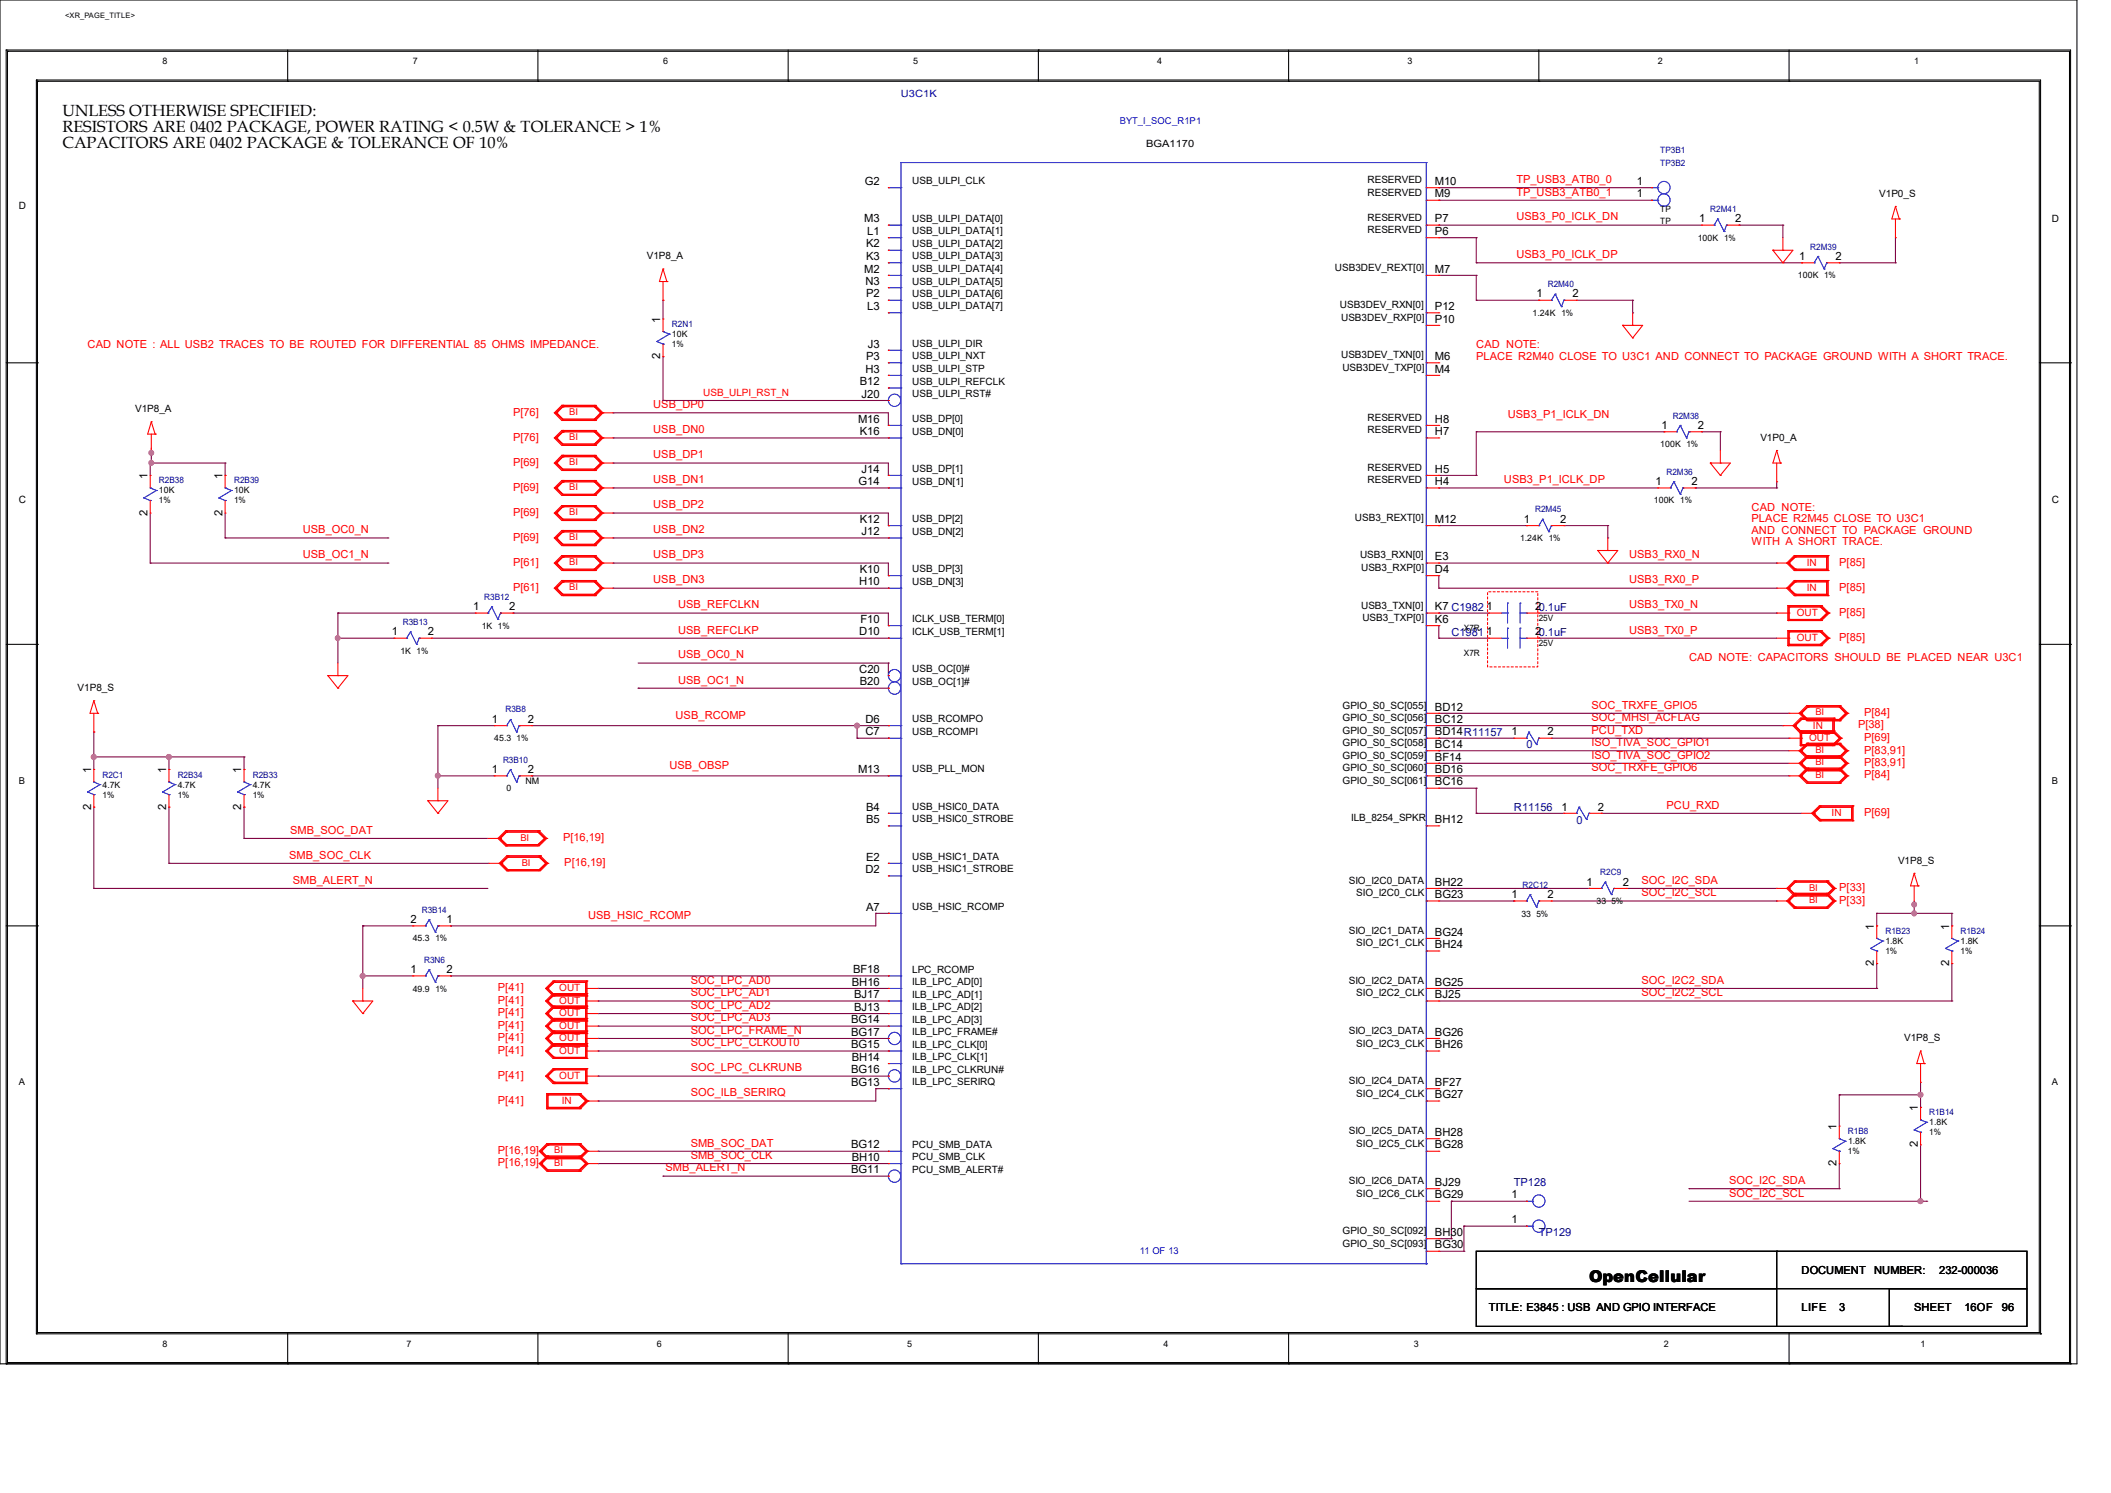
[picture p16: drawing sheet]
<svg xmlns="http://www.w3.org/2000/svg" width="420mm" height="297mm" viewBox="0 0 420 297" stroke-linecap="round" stroke-linejoin="round" font-family="sans-serif">
<defs><g id="words">
<g font-size="3.2">
<text x="12.4" y="23">UNLESS OTHERWISE SPECIFIED:</text>
<text x="12.4" y="26.2">RESISTORS ARE 0402 PACKAGE, POWER RATING &lt; 0.5W &amp; TOLERANCE &gt; 1%</text>
<text x="12.4" y="29.5">CAPACITORS ARE 0402 PACKAGE &amp; TOLERANCE OF 10%</text>
<text x="316.1" y="255">OpenCellular</text>
</g>
<g font-size="2.2">
<text x="172" y="36.8">G2</text>
<text x="285.5" y="39.3">M9</text>
<text x="285.5" y="36.8">M10</text>
<text x="325.6" y="39.3">1</text>
<text x="325.6" y="36.8">1</text>
<text x="172" y="44.2">M3</text>
<text x="172.6" y="46.7">L1</text>
<text x="285.5" y="46.7">P6</text>
<text x="285.5" y="44.2">P7</text>
<text x="338.1" y="44.2">1</text>
<text x="345.2" y="44.2">2</text>
<text x="172.3" y="51.7">K3</text>
<text x="172.3" y="49.2">K2</text>
<text x="358" y="51.7">1</text>
<text x="365.2" y="51.7">2</text>
<text x="172" y="54.2">M2</text>
<text x="172.2" y="56.7">N3</text>
<text x="172.3" y="59.2">P2</text>
<text x="285.5" y="54.2">M7</text>
<text x="305.7" y="59.2">1</text>
<text x="312.9" y="59.2">2</text>
<text x="131.4" y="64.2" transform="rotate(-90 131.4 64.2)">1</text>
<text x="172.6" y="61.7">L3</text>
<text x="285.5" y="64.2">P10</text>
<text x="285.5" y="61.7">P12</text>
<text x="131.4" y="71.5" transform="rotate(-90 131.4 71.5)">2</text>
<text x="172.3" y="71.6">P3</text>
<text x="172.6" y="69.1">J3</text>
<text x="285.5" y="71.6">M6</text>
<text x="171.1" y="76.6">B12</text>
<text x="172.2" y="74.1">H3</text>
<text x="285.5" y="74.1">M4</text>
<text x="171.4" y="79.1">J20</text>
<text x="170.7" y="84.1">M16</text>
<text x="171.1" y="86.6">K16</text>
<text x="285.5" y="86.6">H7</text>
<text x="285.5" y="84.1">H8</text>
<text x="330.6" y="85.3">1</text>
<text x="337.8" y="85.3">2</text>
<text x="29.3" y="95.3" transform="rotate(-90 29.3 95.3)">1</text>
<text x="44.2" y="95.3" transform="rotate(-90 44.2 95.3)">1</text>
<text x="171.4" y="94">J14</text>
<text x="285.5" y="94">H5</text>
<text x="170.8" y="96.5">G14</text>
<text x="285.5" y="96.5">H4</text>
<text x="329.4" y="96.5">1</text>
<text x="336.5" y="96.5">2</text>
<text x="29.3" y="102.6" transform="rotate(-90 29.3 102.6)">2</text>
<text x="44.2" y="102.6" transform="rotate(-90 44.2 102.6)">2</text>
<text x="171.1" y="104">K12</text>
<text x="171.4" y="106.5">J12</text>
<text x="285.5" y="104">M12</text>
<text x="303.2" y="104">1</text>
<text x="310.4" y="104">2</text>
<text x="171.1" y="114">K10</text>
<text x="285.5" y="114">D4</text>
<text x="285.5" y="111.5">E3</text>
<text x="170.9" y="116.5">H10</text>
<text x="94.1" y="121.4">1</text>
<text x="101.3" y="121.4">2</text>
<text x="171.2" y="123.9">F10</text>
<text x="285.5" y="123.9">K6</text>
<text x="285.5" y="121.4">K7 C1982</text>
<text x="295.7" y="121.4">1</text>
<text x="305.4" y="121.4">20.1uF</text>
<text x="77.9" y="126.4">1</text>
<text x="85.1" y="126.4">2</text>
<text x="170.9" y="126.4">D10</text>
<text x="295.7" y="126.4">1</text>
<text x="305.4" y="126.4">20.1uF</text>
<text x="170.9" y="133.9">C20</text>
<text x="171.1" y="136.4">B20</text>
<text x="97.8" y="143.8">1</text>
<text x="105" y="143.8">2</text>
<text x="172.2" y="143.8">D6</text>
<text x="285.5" y="143.8">BC12</text>
<text x="285.5" y="141.4">BD12</text>
<text x="172.2" y="146.3">C7</text>
<text x="285.5" y="148.8">BC14</text>
<text x="285.5" y="146.3">BD14R11157</text>
<text x="300.7" y="146.3">1</text>
<text x="307.9" y="146.3">2</text>
<text x="18.1" y="153.8" transform="rotate(-90 18.1 153.8)">1</text>
<text x="33.1" y="153.8" transform="rotate(-90 33.1 153.8)">1</text>
<text x="48" y="153.8" transform="rotate(-90 48 153.8)">1</text>
<text x="97.8" y="153.8">1</text>
<text x="105" y="153.8">2</text>
<text x="170.7" y="153.8">M13</text>
<text x="285.5" y="153.8">BD16</text>
<text x="285.5" y="151.3">BF14</text>
<text x="18.1" y="161.1" transform="rotate(-90 18.1 161.1)">2</text>
<text x="33.1" y="161.1" transform="rotate(-90 33.1 161.1)">2</text>
<text x="48" y="161.1" transform="rotate(-90 48 161.1)">2</text>
<text x="172.3" y="161.2">B4</text>
<text x="285.5" y="156.3">BC16</text>
<text x="310.7" y="161.2">1</text>
<text x="317.9" y="161.2">2</text>
<text x="172.3" y="163.7">B5</text>
<text x="285.5" y="163.7">BH12</text>
<text x="172.2" y="173.7">D2</text>
<text x="172.3" y="171.2">E2</text>
<text x="285.5" y="178.7">BG23</text>
<text x="285.5" y="176.2">BH22</text>
<text x="300.7" y="178.7">1</text>
<text x="307.9" y="178.7">2</text>
<text x="315.6" y="176.2">1</text>
<text x="322.8" y="176.2">2</text>
<text x="81.7" y="183.6">2</text>
<text x="88.9" y="183.6">1</text>
<text x="172.3" y="181.1">A7</text>
<text x="372.8" y="185" transform="rotate(-90 372.8 185)">1</text>
<text x="387.8" y="185" transform="rotate(-90 387.8 185)">1</text>
<text x="285.5" y="188.6">BH24</text>
<text x="285.5" y="186.1">BG24</text>
<text x="81.7" y="193.6">1</text>
<text x="88.9" y="193.6">2</text>
<text x="169.5" y="196.1">BH16</text>
<text x="169.7" y="193.6">BF18</text>
<text x="285.5" y="196.1">BG25</text>
<text x="372.8" y="192.2" transform="rotate(-90 372.8 192.2)">2</text>
<text x="387.8" y="192.2" transform="rotate(-90 387.8 192.2)">2</text>
<text x="169.3" y="203.6">BG14</text>
<text x="169.9" y="201.1">BJ13</text>
<text x="169.9" y="198.6">BJ17</text>
<text x="285.5" y="198.6">BJ25</text>
<text x="169.3" y="208.5">BG15</text>
<text x="169.3" y="206">BG17</text>
<text x="285.5" y="208.5">BH26</text>
<text x="285.5" y="206">BG26</text>
<text x="169.3" y="213.5">BG16</text>
<text x="169.5" y="211">BH14</text>
<text x="169.3" y="216">BG13</text>
<text x="285.5" y="218.5">BG27</text>
<text x="285.5" y="216">BF27</text>
<text x="381.6" y="221.1" transform="rotate(-90 381.6 221.1)">1</text>
<text x="285.5" y="226">BH28</text>
<text x="365.4" y="224.8" transform="rotate(-90 365.4 224.8)">1</text>
<text x="169.3" y="233.4">BG11</text>
<text x="169.3" y="228.5">BG12</text>
<text x="169.5" y="230.9">BH10</text>
<text x="285.5" y="228.5">BG28</text>
<text x="365.4" y="232" transform="rotate(-90 365.4 232)">2</text>
<text x="381.6" y="228.3" transform="rotate(-90 381.6 228.3)">2</text>
<text x="285.5" y="238.4">BG29</text>
<text x="285.5" y="235.9">BJ29</text>
<text x="300.7" y="238.4">1</text>
<text x="285.5" y="245.9">BH30</text>
<text x="300.7" y="243.4">1</text>
<text x="285.5" y="248.4">BG30</text>
<text x="358.4" y="253.4">DOCUMENT</text>
<text x="372.9" y="253.4">NUMBER:</text>
<text x="385.8" y="253.5">232-000036</text>
<text x="296.2" y="260.9">TITLE: E3845 : USB AND GPIO INTERFACE</text>
<text x="358.4" y="260.9">LIFE</text>
<text x="365.9" y="260.9">3</text>
<text x="380.8" y="260.9">SHEET</text>
<text x="390.8" y="260.9">16OF</text>
<text x="398.3" y="260.9">96</text>
</g>
<g font-size="2.2" fill="#f00">
<text x="301.7" y="36.4">TP_USB3_ATB0_0</text>
<text x="301.7" y="38.9">TP_USB3_ATB0_1</text>
<text x="301.7" y="43.9">USB3_P0_ICLK_DN</text>
<text x="301.7" y="51.4">USB3_P0_ICLK_DP</text>
<text x="17.4" y="69.3">CAD NOTE : ALL USB2 TRACES TO BE ROUTED FOR DIFFERENTIAL 85 OHMS IMPEDANCE.</text>
<text x="293.7" y="69.3">CAD NOTE:</text>
<text x="293.7" y="71.5">PLACE R2M40 CLOSE TO U3C1 AND CONNECT TO PACKAGE GROUND WITH A SHORT TRACE.</text>
<text x="102.1" y="82.7">P[76]</text>
<text x="130" y="81.2">USB_DP0</text>
<text x="300" y="83.2">USB3_P1_ICLK_DN</text>
<text x="102.1" y="87.7">P[76]</text>
<text x="130" y="86.2">USB_DN0</text>
<text x="102.1" y="92.6">P[69]</text>
<text x="130" y="91.2">USB_DP1</text>
<text x="102.1" y="97.6">P[69]</text>
<text x="130" y="96.1">USB_DN1</text>
<text x="130" y="101.1">USB_DP2</text>
<text x="299.2" y="96.1">USB3_P1_ICLK_DP</text>
<text x="348.5" y="101.6">CAD NOTE:</text>
<text x="60.2" y="106.1">USB_OC0_N</text>
<text x="102.1" y="107.6">P[69]</text>
<text x="102.1" y="102.6">P[69]</text>
<text x="130" y="106.1">USB_DN2</text>
<text x="348.5" y="103.9">PLACE R2M45 CLOSE TO U3C1</text>
<text x="348.5" y="106.2">AND CONNECT TO PACKAGE GROUND</text>
<text x="60.2" y="111.1">USB_OC1_N</text>
<text x="102.1" y="112.6">P[61]</text>
<text x="130" y="111.1">USB_DP3</text>
<text x="324.1" y="111.1">USB3_RX0_N</text>
<text x="348.5" y="108.5">WITH A SHORT TRACE.</text>
<text x="365.9" y="112.6">P[85]</text>
<text x="102.1" y="117.5">P[61]</text>
<text x="130" y="116.1">USB_DN3</text>
<text x="324.1" y="116.1">USB3_RX0_P</text>
<text x="365.9" y="117.5">P[85]</text>
<text x="134.9" y="121">USB_REFCLKN</text>
<text x="324.1" y="121">USB3_TX0_N</text>
<text x="365.9" y="122.5">P[85]</text>
<text x="134.9" y="131">USB_OC0_N</text>
<text x="134.9" y="126">USB_REFCLKP</text>
<text x="324.1" y="126">USB3_TX0_P</text>
<text x="336" y="131.5">CAD NOTE: CAPACITORS SHOULD BE PLACED NEAR U3C1</text>
<text x="365.9" y="127.5">P[85]</text>
<text x="134.9" y="136">USB_OC1_N</text>
<text x="134.4" y="143">USB_RCOMP</text>
<text x="316.7" y="143.4">SOC_MHSI_ACFLAG</text>
<text x="316.7" y="141">SOC_TRXFE_GPIO5</text>
<text x="370.9" y="142.4">P[84]</text>
<text x="316.7" y="148.4">ISO_TIVA_SOC_GPIO1</text>
<text x="316.7" y="145.9">PCU_TXD</text>
<text x="369.7" y="144.9">P[38]</text>
<text x="370.9" y="147.4">P[69]</text>
<text x="370.9" y="149.9">P[83,91]</text>
<text x="133.2" y="152.9">USB_OBSP</text>
<text x="316.7" y="150.9">ISO_TIVA_SOC_GPIO2</text>
<text x="316.7" y="153.4">SOC_TRXFE_GPIO6</text>
<text x="370.9" y="152.4">P[83,91]</text>
<text x="370.9" y="154.9">P[84]</text>
<text x="331.6" y="160.9">PCU_RXD</text>
<text x="57.7" y="165.9">SMB_SOC_DAT</text>
<text x="112" y="167.3">P[16,19]</text>
<text x="370.9" y="162.3">P[69]</text>
<text x="57.5" y="170.8">SMB_SOC_CLK</text>
<text x="112.3" y="172.3">P[16,19]</text>
<text x="58.3" y="175.8">SMB_ALERT_N</text>
<text x="326.6" y="178.3">SOC_I2C_SCL</text>
<text x="326.6" y="175.8">SOC_I2C_SDA</text>
<text x="365.9" y="179.7">P[33]</text>
<text x="365.9" y="177.3">P[33]</text>
<text x="117" y="182.8">USB_HSIC_RCOMP</text>
<text x="99.1" y="197.2">P[41]</text>
<text x="137.4" y="195.7">SOC_LPC_AD0</text>
<text x="326.6" y="195.7">SOC_I2C2_SDA</text>
<text x="99.1" y="202.2">P[41]</text>
<text x="99.1" y="199.7">P[41]</text>
<text x="137.4" y="198.2">SOC_LPC_AD1</text>
<text x="137.4" y="200.7">SOC_LPC_AD2</text>
<text x="137.4" y="203.2">SOC_LPC_AD3</text>
<text x="326.6" y="198.2">SOC_I2C2_SCL</text>
<text x="99.1" y="209.6">P[41]</text>
<text x="99.1" y="207.1">P[41]</text>
<text x="99.1" y="204.6">P[41]</text>
<text x="137.4" y="208.2">SOC_LPC_CLKOUT0</text>
<text x="137.4" y="205.7">SOC_LPC_FRAME_N</text>
<text x="99.1" y="214.6">P[41]</text>
<text x="137.4" y="213.1">SOC_LPC_CLKRUNB</text>
<text x="99.1" y="219.6">P[41]</text>
<text x="137.4" y="218.1">SOC_ILB_SERIRQ</text>
<text x="99.1" y="232">P[16,19]</text>
<text x="99.1" y="229.5">P[16,19]</text>
<text x="132.4" y="233">SMB_ALERT_N</text>
<text x="137.4" y="230.5">SMB_SOC_CLK</text>
<text x="137.4" y="228.1">SMB_SOC_DAT</text>
<text x="344" y="235.5">SOC_I2C_SDA</text>
<text x="344" y="238">SOC_I2C_SCL</text>
</g>
<g font-size="2.2" fill="#000080">
<text x="288.8" y="126.5">C1981</text>
<text x="303.7" y="148.9">0</text>
<text x="301.2" y="161.3">R11156</text>
<text x="313.6" y="163.8">0</text>
<text x="301.2" y="236">TP128</text>
<text x="306.2" y="246">TP129</text>
</g>
<text font-size="2" fill="#000080" x="179.2" y="19.3">U3C1K</text>
<g font-size="2">
<text x="228" y="29.2">BGA1170</text>
<text x="3.7" y="41.7">D</text>
<text x="181.5" y="36.7">USB_ULPI_CLK</text>
<text x="272.1" y="38.9">RESERVED</text>
<text x="272.1" y="36.4">RESERVED</text>
<text x="373.9" y="39.2">V1P0_S</text>
<text x="181.5" y="46.6">USB_ULPI_DATA[1]</text>
<text x="181.5" y="44.2">USB_ULPI_DATA[0]</text>
<text x="272.1" y="46.4">RESERVED</text>
<text x="272.1" y="43.9">RESERVED</text>
<text x="408.2" y="44.2">D</text>
<text x="128.7" y="51.6">V1P8_A</text>
<text x="181.5" y="51.6">USB_ULPI_DATA[3]</text>
<text x="181.5" y="49.1">USB_ULPI_DATA[2]</text>
<text x="265.6" y="53.8">USB3DEV_REXT[0]</text>
<text x="181.5" y="59.1">USB_ULPI_DATA[6]</text>
<text x="181.5" y="56.6">USB_ULPI_DATA[5]</text>
<text x="181.5" y="54.1">USB_ULPI_DATA[4]</text>
<text x="181.5" y="61.6">USB_ULPI_DATA[7]</text>
<text x="266.6" y="61.3">USB3DEV_RXN[0]</text>
<text x="266.8" y="63.8">USB3DEV_RXP[0]</text>
<text x="181.5" y="71.5">USB_ULPI_NXT</text>
<text x="181.5" y="69">USB_ULPI_DIR</text>
<text x="266.8" y="71.3">USB3DEV_TXN[0]</text>
<text x="181.5" y="76.5">USB_ULPI_REFCLK</text>
<text x="181.5" y="74">USB_ULPI_STP</text>
<text x="267.1" y="73.7">USB3DEV_TXP[0]</text>
<text x="26.9" y="82">V1P8_A</text>
<text x="181.5" y="83.9">USB_DP[0]</text>
<text x="181.5" y="79">USB_ULPI_RST#</text>
<text x="272.1" y="83.7">RESERVED</text>
<text x="181.5" y="86.4">USB_DN[0]</text>
<text x="272.1" y="86.2">RESERVED</text>
<text x="350.2" y="87.7">V1P0_A</text>
<text x="181.5" y="93.9">USB_DP[1]</text>
<text x="272.1" y="93.7">RESERVED</text>
<text x="3.7" y="100.2">C</text>
<text x="181.5" y="96.4">USB_DN[1]</text>
<text x="272.1" y="96.2">RESERVED</text>
<text x="408.2" y="100.2">C</text>
<text x="181.5" y="106.4">USB_DN[2]</text>
<text x="181.5" y="103.9">USB_DP[2]</text>
<text x="269.6" y="103.6">USB3_REXT[0]</text>
<text x="181.5" y="113.8">USB_DP[3]</text>
<text x="270.6" y="111.1">USB3_RXN[0]</text>
<text x="270.8" y="113.6">USB3_RXP[0]</text>
<text x="181.5" y="116.3">USB_DN[3]</text>
<text x="181.5" y="123.8">ICLK_USB_TERM[0]</text>
<text x="270.8" y="121.1">USB3_TXN[0]</text>
<text x="271.1" y="123.5">USB3_TXP[0]</text>
<text x="181.5" y="126.3">ICLK_USB_TERM[1]</text>
<text x="15.5" y="137.5">V1P8_S</text>
<text x="181.5" y="136.2">USB_OC[1]#</text>
<text x="181.5" y="133.7">USB_OC[0]#</text>
<text x="181.5" y="143.7">USB_RCOMPO</text>
<text x="267.1" y="143.5">GPIO_S0_SC[056]</text>
<text x="267.1" y="141">GPIO_S0_SC[055]</text>
<text x="181.5" y="146.2">USB_RCOMPI</text>
<text x="267.1" y="148.4">GPIO_S0_SC[058]</text>
<text x="267.1" y="146">GPIO_S0_SC[057]</text>
<text x="181.5" y="153.7">USB_PLL_MON</text>
<text x="267.1" y="155.9">GPIO_S0_SC[061]</text>
<text x="267.1" y="153.4">GPIO_S0_SC[060]</text>
<text x="267.1" y="150.9">GPIO_S0_SC[059]</text>
<text x="181.5" y="161.1">USB_HSIC0_DATA</text>
<text x="181.5" y="163.6">USB_HSIC0_STROBE</text>
<text x="268.8" y="163.4">ILB_8254_SPKR</text>
<text x="181.5" y="173.6">USB_HSIC1_STROBE</text>
<text x="181.5" y="171.1">USB_HSIC1_DATA</text>
<text x="377.6" y="171.8">V1P8_S</text>
<text x="268.4" y="175.8">SIO_I2C0_DATA</text>
<text x="269.8" y="178.3">SIO_I2C0_CLK</text>
<text x="181.5" y="181.1">USB_HSIC_RCOMP</text>
<text x="268.4" y="185.8">SIO_I2C1_DATA</text>
<text x="269.8" y="188.3">SIO_I2C1_CLK</text>
<text x="181.5" y="196">ILB_LPC_AD[0]</text>
<text x="181.5" y="193.5">LPC_RCOMP</text>
<text x="268.4" y="195.7">SIO_I2C2_DATA</text>
<text x="181.5" y="203.5">ILB_LPC_AD[3]</text>
<text x="181.5" y="201">ILB_LPC_AD[2]</text>
<text x="181.5" y="198.5">ILB_LPC_AD[1]</text>
<text x="269.8" y="198.2">SIO_I2C2_CLK</text>
<text x="181.5" y="208.4">ILB_LPC_CLK[0]</text>
<text x="181.5" y="206">ILB_LPC_FRAME#</text>
<text x="268.4" y="205.7">SIO_I2C3_DATA</text>
<text x="269.8" y="208.2">SIO_I2C3_CLK</text>
<text x="378.8" y="207.2">V1P8_S</text>
<text x="181.5" y="215.9">ILB_LPC_SERIRQ</text>
<text x="181.5" y="213.4">ILB_LPC_CLKRUN#</text>
<text x="181.5" y="210.9">ILB_LPC_CLK[1]</text>
<text x="268.4" y="215.6">SIO_I2C4_DATA</text>
<text x="269.8" y="218.1">SIO_I2C4_CLK</text>
<text x="268.4" y="225.6">SIO_I2C5_DATA</text>
<text x="181.5" y="233.3">PCU_SMB_ALERT#</text>
<text x="181.5" y="230.8">PCU_SMB_CLK</text>
<text x="181.5" y="228.3">PCU_SMB_DATA</text>
<text x="269.8" y="228.1">SIO_I2C5_CLK</text>
<text x="268.4" y="235.5">SIO_I2C6_DATA</text>
<text x="269.8" y="238">SIO_I2C6_CLK</text>
<text x="267.1" y="245.5">GPIO_S0_SC[092]</text>
<text x="267.1" y="248">GPIO_S0_SC[093]</text>
</g>
<g font-size="2" fill="#f00">
<text x="139.9" y="78.7">USB_ULPI_RST_N</text>
<text x="359.5" y="112.6">IN</text>
<text x="359.5" y="117.6">IN</text>
<text x="357.5" y="122.6">OUT</text>
<text x="357.5" y="127.5">OUT</text>
<text x="359.9" y="147.4">OUT</text>
<text x="360.7" y="144.9">IN</text>
<text x="364.4" y="162.4">IN</text>
<text x="111.3" y="197.2">OUT</text>
<text x="111.3" y="202.2">OUT</text>
<text x="111.3" y="199.7">OUT</text>
<text x="111.3" y="209.7">OUT</text>
<text x="111.3" y="207.2">OUT</text>
<text x="111.3" y="204.7">OUT</text>
<text x="111.3" y="214.6">OUT</text>
<text x="111.8" y="219.6">IN</text>
</g>
<g font-size="1.9" fill="#00f">
<text x="222.8" y="24.6">BYT_I_SOC_R1P1</text>
<text x="226.8" y="249.4">11 OF 13</text>
</g>
<g font-size="1.9" fill="#f00">
<text x="113.2" y="82.6">BI</text>
<text x="113.2" y="87.6">BI</text>
<text x="113.2" y="92.5">BI</text>
<text x="113.2" y="97.5">BI</text>
<text x="113.2" y="107.5">BI</text>
<text x="113.2" y="102.5">BI</text>
<text x="113.2" y="112.5">BI</text>
<text x="113.2" y="117.4">BI</text>
<text x="361.2" y="142.3">BI</text>
<text x="361.2" y="149.8">BI</text>
<text x="361.2" y="152.3">BI</text>
<text x="361.2" y="154.8">BI</text>
<text x="103.5" y="167.2">BI</text>
<text x="103.8" y="172.2">BI</text>
<text x="359.9" y="179.7">BI</text>
<text x="359.9" y="177.2">BI</text>
<text x="110.3" y="231.9">BI</text>
<text x="110.3" y="229.4">BI</text>
</g>
<g font-size="1.9">
<text x="3.7" y="156">B</text>
<text x="408.2" y="156">B</text>
<text x="3.7" y="215.8">A</text>
<text x="408.2" y="215.8">A</text>
</g>
<g font-size="1.8">
<text x="32.3" y="12.8">8</text>
<text x="82.1" y="12.8">7</text>
<text x="131.9" y="12.8">6</text>
<text x="181.7" y="12.8">5</text>
<text x="230.3" y="12.8">4</text>
<text x="280" y="12.8">3</text>
<text x="329.8" y="12.8">2</text>
<text x="380.8" y="12.8">1</text>
<text x="104.6" y="156">NM</text>
<text x="32.3" y="268">8</text>
<text x="80.9" y="268">7</text>
<text x="130.7" y="268">6</text>
<text x="180.5" y="268">5</text>
<text x="231.5" y="268">4</text>
<text x="281.3" y="268">3</text>
<text x="331" y="268">2</text>
<text x="382.1" y="268">1</text>
</g>
<g font-size="1.7" fill="#000080">
<text x="330.3" y="33">TP3B2</text>
<text x="330.3" y="30.5">TP3B1</text>
<text x="340.3" y="42.2">R2M41</text>
<text x="360.2" y="49.7">R2M39</text>
<text x="307.9" y="57.1">R2M40</text>
<text x="133.7" y="65.1">R2N1</text>
<text x="332.8" y="83.3">R2M38</text>
<text x="331.5" y="94.4">R2M36</text>
<text x="31.6" y="96.2">R2B38</text>
<text x="46.6" y="96.2">R2B39</text>
<text x="305.4" y="101.9">R2M45</text>
<text x="96.3" y="119.3">R3B12</text>
<text x="80.1" y="124.3">R3B13</text>
<text x="100.6" y="141.7">R3B8</text>
<text x="20.4" y="154.7">R2C1</text>
<text x="35.3" y="154.7">R2B34</text>
<text x="50.3" y="154.7">R2B33</text>
<text x="100.1" y="151.7">R3B10</text>
<text x="302.9" y="176.6">R2C12</text>
<text x="318.4" y="174.1">R2C9</text>
<text x="83.9" y="181.6">R3B14</text>
<text x="375.1" y="185.8">R1B23</text>
<text x="390.1" y="185.8">R1B24</text>
<text x="84.4" y="191.5">R3N6</text>
<text x="383.8" y="221.9">R1B14</text>
<text x="367.7" y="225.6">R1B8</text>
</g>
<g font-size="1.7">
<text x="330.3" y="44.7">TP</text>
<text x="330.3" y="42.2">TP</text>
<text x="337.8" y="47.9">100K 1%</text>
<text x="357.7" y="55.4">100K 1%</text>
<text x="304.9" y="62.8">1.24K 1%</text>
<text x="133.7" y="69">1%</text>
<text x="133.7" y="67.1">10K</text>
<text x="330.3" y="89">100K 1%</text>
<text x="31.6" y="100.2">1%</text>
<text x="31.6" y="98.2">10K</text>
<text x="46.6" y="100.2">1%</text>
<text x="46.6" y="98.2">10K</text>
<text x="329.1" y="100.2">100K 1%</text>
<text x="302.4" y="107.7">1.24K 1%</text>
<text x="95.8" y="125.1">1K 1%</text>
<text x="291.2" y="125.6">X7R</text>
<text x="306.1" y="123.6">25V</text>
<text x="79.7" y="130">1K 1%</text>
<text x="291.2" y="130.6">X7R</text>
<text x="306.1" y="128.6">25V</text>
<text x="98.3" y="147.5">45.3</text>
<text x="102.8" y="147.5">1%</text>
<text x="20.4" y="158.7">1%</text>
<text x="20.4" y="156.7">4.7K</text>
<text x="35.3" y="158.7">1%</text>
<text x="35.3" y="156.7">4.7K</text>
<text x="50.3" y="158.7">1%</text>
<text x="50.3" y="156.7">4.7K</text>
<text x="100.8" y="157.4">0</text>
<text x="317.6" y="179.8">33</text>
<text x="320.6" y="179.8">5%</text>
<text x="302.7" y="182.3">33</text>
<text x="305.7" y="182.3">5%</text>
<text x="82.1" y="187.3">45.3</text>
<text x="86.6" y="187.3">1%</text>
<text x="375.1" y="189.8">1%</text>
<text x="375.1" y="187.8">1.8K</text>
<text x="390.1" y="189.8">1%</text>
<text x="390.1" y="187.8">1.8K</text>
<text x="82.1" y="197.3">49.9</text>
<text x="86.6" y="197.3">1%</text>
<text x="367.7" y="227.6">1.8K</text>
<text x="383.8" y="225.9">1%</text>
<text x="383.8" y="223.9">1.8K</text>
<text x="367.7" y="229.6">1%</text>
</g>
<text font-size="1.5" x="13" y="3.6">&lt;XR_PAGE_TITLE&gt;</text>
<g font-size=".6" fill="#fff">
<text x="287.3" y="53.3">UNNAMED_7_BYTISOCR1P1_I121_USB3DEVREXT</text>
<text x="287.3" y="177.8">UNNAMED_7_BYTISOCR1P1_I121_SIOI2C0CLK</text>
<text x="287.3" y="175.3">UNNAMED_7_BYTISOCR1P1_I121_SIOI2C0DATA</text>
<text x="177.2" y="193.2">UNNAMED_7_BYTISOCR1P1_I121_LPCRCOMP</text>
<text x="287.3" y="197.7">UNNAMED_7_BYTISOCR1P1_I121_SIOI2C1CLK</text>
<text x="287.3" y="195.2">UNNAMED_7_BYTISOCR1P1_I121_SIOI2C1DATA</text>
</g>
</g></defs>
<g fill="none" stroke="#000" stroke-width=".21">
<path d="M0 0h413.2v271.3h-413.2zM1.2 9.9h.1M1.2 9.9h410.7v261.4M1.2 9.9v261.4M1.5 10.2h.1M1.5 10.2v260.9M1.5 10.2h410.2v260.9M7.2 15.9h.1M7.2 15.9v249.4M7.2 15.9h398.8v249.4M7.5 16.2h.1M7.5 16.2h398.2v248.9"/>
<path d="M7.5 16.2v248.9M57.2 16.2h.1M57.2 9.9v6.3M107 16.2h.1M107 9.9v6.3M156.8 16.2h.1M156.8 9.9v6.3M206.6 9.9h.1M206.6 9.9v6.3M256.4 16.2h.1M256.4 9.9v6.3M306.2 16.2h.1"/>
<path d="M306.2 9.9v6.3M355.9 16.2h.1M355.9 9.9v6.3M1.2 72.2h6.3M7.5 72.2h.1M405.7 72.2h6.2M411.9 72.2h.1M1.2 128.2h6.3M7.5 128.2h.1M405.7 128.2h6.2M411.9 128.2h.1M1.2 184.2h6.3"/>
<path d="M7.5 184.2h.1M405.7 184.2h6.2M411.9 184.2h.1M293.7 248.9h109.6v7.5h-109.6zM293.7 256.4h59.8v7.5h-59.8zM353.5 248.9h.1M353.5 248.9v7.5M375.9 256.4h27.4v7.5h-27.4zM1.2 271.3h.1M1.5 271.1h.1M1.5 271.1h410.2M7.2 265.3h.1"/>
<path d="M7.2 265.3h398.8M7.5 265.1h.1M7.5 265.1h398.2M57.2 271.3h.1M57.2 265.1v6.2M107 271.3h.1M107 265.1v6.2M156.8 271.3h.1M156.8 265.1v6.2M206.6 265.1h.1M206.6 265.1v6.2M256.4 271.3h.1"/>
<path d="M256.4 265.1v6.2M353.5 263.9h24.9M355.9 271.3h.1M355.9 265.1v6.2M378.4 263.9h.1M405.7 265.1h.1M406 265.3h.1M411.7 271.1h.1M411.9 271.3h.1"/>
</g>
<path d="M296 117.7h9.9v15h-9.9z" fill="none" stroke="#f00" stroke-width=".21" stroke-dasharray=".4"/>
<g fill="none" stroke="#800040" stroke-width=".21">
<path d="M286.3 37.3h.1M286.3 39.8h.1M286.3 37.3h42.3M286.3 39.8h42.3M131.9 59.7h.1M131.9 59.7v3.8M286.3 44.8h.1M286.3 44.8h52.2M286.3 54.8h7.4M286.3 47.3h7.4M293.7 54.8h.1M293.7 59.7h.1"/>
<path d="M293.7 47.3h.1M293.7 52.3h.1M293.7 59.7h12.5M293.7 47.3v5M293.7 54.8v4.9M293.7 52.3h64.7M306.2 59.7h.1M313.6 59.7h11.2M324.8 59.7h.1M324.8 59.7v2.5M346 44.8h.1M346 44.8h8.7"/>
<path d="M354.7 44.8h.1M354.7 44.8v2.5M358.4 52.3h.1M365.9 52.3h.1M365.9 52.3h11.2M377.1 52.3h.1M377.1 47.3v5M131.9 71h.1M131.9 79.7h.1M131.9 71v8.7M131.9 79.7h44.8M324.8 62.2h.1"/>
<path d="M29.9 92.1h.1M29.9 92.1h14.9M29.9 92.1v2.5M30.1 92.1h.1M30.1 90.1h.1M30.1 89.1v3M44.8 94.6h.1M44.8 92.1h.1M44.8 92.1v2.5M122 87.1h.1M122 97.1h.1M122 82.1h.1"/>
<path d="M122 92.1h.1M122 97.1h54.7M122 87.1h54.7M122 82.1h54.7v2.5M122 92.1h54.7v2.5M176.7 84.6h.1M176.7 94.6h.1M286.3 97.1h.1M286.3 94.6h7.4M286.3 97.1h43.5M293.7 94.6h.1M293.7 85.9h.1"/>
<path d="M293.7 85.9h37.3M293.7 85.9v8.7M331 85.9h.1M337.3 97.1h.1M337.3 97.1h16.2M338.5 85.9h.1M338.5 85.9h3.8M342.3 85.9h.1M342.3 85.9v3.7M353.5 97.1h.1M353.5 95.8v1.3M29.9 112h.1"/>
<path d="M29.9 112h47.3M29.9 102.1v9.9M44.8 107h.1M44.8 107h32.4M44.8 102.1v4.9M77.2 112h.1M77.2 107h.1M122 107h.1M122 117h.1M122 102.1h.1M122 112h.1M122 112h54.7v2.5"/>
<path d="M122 107h54.7M122 117h54.7M122 102.1h54.7v2.5M176.7 104.6h.1M176.7 114.5h.1M286.3 117h.1M286.3 104.6h17.4M286.3 112h67.2M286.3 117h67.2M286.3 114.5v2.5M303.7 104.6h.1M311.1 104.6h8.8"/>
<path d="M319.9 104.6h.1M319.9 107h.1M319.9 104.6v2.4M353.5 112h.1M353.5 117h.1M67.2 127h.1M67.2 122h.1M67.2 122v9.9M67.2 122h27.4M67.2 127h11.2M85.9 127h90.8M102.1 122h.1"/>
<path d="M102.1 122h74.6v2.5M127 136.9h.1M127 131.9h49.7M127 136.9h49.7M176.7 131.9h.1M176.7 127h.1M176.7 124.5h.1M176.7 134.4h.1M176.7 131.9v2.5M286.3 122h.1M286.3 127h.1M286.3 124.5h.1"/>
<path d="M286.3 122h9.9M286.3 127h9.9M286.3 124.5v2.5M306.2 127h.1M306.2 122h47.3M306.2 127h47.3M353.5 122h.1M18.7 150.6h.1M18.7 145.6h.1M18.7 145.6v7.5M18.7 150.6h29.9M33.6 150.6h.1"/>
<path d="M33.6 153.1h.1M33.6 150.6v2.5M48.6 150.6h.1M48.6 153.1h.1M48.6 150.6v2.5M87.1 154.3h.1M87.1 144.4h.1M87.1 144.4v12.4M87.1 144.4h11.2M87.1 154.3h11.2M105.8 154.3h.1M105.8 144.4h70.9"/>
<path d="M105.8 154.3h70.9M170.5 144.4h.1M170.5 146.9h.1M170.5 144.4v2.5M170.5 146.9h6.2M176.7 146.9h.1M286.3 149.4h.1M286.3 151.8h.1M286.3 146.9h.1M286.3 144.4h68.4M286.3 154.3h69.6M286.3 146.9h14.9"/>
<path d="M286.3 156.8h7.4M286.3 149.4h69.6M286.3 151.8h69.6M286.3 141.9h69.6M293.7 156.8h.1M293.7 156.8v5M308.7 146.9h47.2M354.7 144.4h.1M355.9 146.9h.1M355.9 141.9h.1M355.9 154.3h.1M18.7 176.7h.1"/>
<path d="M18.7 160.6h.1M18.7 176.7h78.4M18.7 160.6v16.1M33.6 171.7h.1M33.6 160.6h.1M33.6 171.7h63.7M33.6 160.6v11.1M48.6 166.8h.1M48.6 160.6h.1M48.6 166.8h48.5M48.6 160.6v6.2M286.3 176.7h29.8"/>
<path d="M286.3 179.2h14.9M293.7 161.8h.1M293.7 161.8h17.4M301.2 179.2h.1M308.7 179.2h44.8M316.1 176.7h.1M318.6 161.8h.1M318.6 161.8h39.8M323.6 176.7h29.9M353.5 179.2h.1M353.5 176.7h.1M380.8 180h.1"/>
<path d="M380.8 179.2v2.5M72.2 194.1h.1M72.2 184.2h.1M72.2 184.2v12.4M72.2 184.2h9.9M72.2 194.1h9.9M89.6 194.1h.1M89.6 184.2h.1M89.6 194.1h87.1M119 196.6h.1M119 199.1h.1M119 196.6h57.7"/>
<path d="M119 199.1h57.7M174.2 181.7h.1M174.2 181.7v2.5h-84.6M174.2 181.7h2.5M176.7 181.7h.1M286.3 196.6h87.1M286.3 199.1h102M373.4 196.6h.1M373.4 191.7h.1M373.4 181.7h.1M373.4 184.2h.1M373.4 181.7h14.9"/>
<path d="M373.4 181.7v2.5M373.4 191.7v4.9M380.8 181.7h.1M388.3 199.1h.1M388.3 191.7h.1M388.3 181.7h.1M388.3 184.2h.1M388.3 181.7v2.5M388.3 191.7v7.4M119 219h.1M119 201.6h.1M119 204.1h.1"/>
<path d="M119 209.1h.1M119 214.1h.1M119 206.6h.1M119 201.6h57.7M119 204.1h57.7M119 209.1h57.7M119 214.1h57.7M119 206.6h57.7M174.2 216.6h.1M174.2 216.6v2.4h-55.2M174.2 216.6h2.5M176.7 216.6h.1"/>
<path d="M365.9 217.8h.1M365.9 217.8v6.2M365.9 217.8h16.2M382.1 217.8h.1M382.1 215.3v5M119 231.5h.1M119 229h.1M119 231.5h57.7M119 229h57.7M131.9 234h.1M131.9 234h44.8M288.8 239h.1"/>
<path d="M288.8 239h14.9M288.8 239v7.4M336 236.5h.1M336 236.5h29.9M336 239h47.3M365.9 236.5h.1M365.9 231.5v5M382.1 239h.1M382.1 220.3h.1M382.1 227.8v11.2M383.3 239h.1M286.3 246.4h2.5"/>
<path d="M286.3 248.9h5M288.8 246.4h.1M291.3 248.9h.1M291.3 243.9h.1M291.3 243.9v5M291.3 243.9h12.4"/>
</g>
<g fill="#f0f" stroke="#f0f" stroke-width=".21">
<circle cx="67.2" cy="126.9" r=".48"/>
<circle cx="87.1" cy="154.3" r=".49"/>
<circle cx="170.5" cy="144.4" r=".49"/>
<circle cx="18.6" cy="150.6" r=".49"/>
<circle cx="33.6" cy="150.6" r=".49"/>
<circle cx="30.1" cy="92.1" r=".48"/>
<circle cx="30.1" cy="90.1" r=".48"/>
<circle cx="382.1" cy="239" r=".49"/>
<circle cx="382.1" cy="217.8" r=".49"/>
<circle cx="72.2" cy="194.1" r=".49"/>
<circle cx="380.8" cy="181.7" r=".48"/>
<circle cx="380.8" cy="179.9" r=".48"/>
</g>
<g fill="none" stroke="#f00" stroke-width=".21">
<path d="M176.7 37.3h.1M283.8 39.8h2.5M283.8 37.3h2.5M286.3 39.8h.1M286.3 37.3h.1M328.6 39.8h.1M328.6 37.3h.1M131.9 59.7h.1M131.9 53.5h.1M131.9 56v3.7M131.9 53.5l.8 2.5M131.9 53.5l-.7 2.5h1.5"/>
<path d="M132.7 56h.1M176.7 59.7h.1M176.7 57.2h.1M176.7 54.8h.1M176.7 52.3h.1M176.7 49.8h.1M176.7 47.3h.1M176.7 44.8h.1M283.8 44.8h2.5M283.8 54.8h2.5M283.8 47.3h2.5M286.3 54.8h.1"/>
<path d="M286.3 47.3h.1M286.3 44.8h.1M306.2 59.7h.1M306.2 59.7h2.5M311.1 59.7h2.5M313.6 59.7h.1M338.5 44.8h.1M338.5 44.8h2.5M343.5 44.8h2.5M346 44.8h.1M352.7 49.8h.1M352.7 49.8l2 2.5"/>
<path d="M352.7 49.8h4l-2 2.5M354.7 49.8h.1M354.7 52.3h.1M354.7 47.3v2.5M358.4 52.3h.1M358.4 52.3h2.5M363.4 52.3h2.5M365.9 52.3h.1M377.1 47.3h.1M377.1 41.1h.1M377.1 43.6v3.7M377.1 41.1l.8 2.5"/>
<path d="M377.1 41.1l-.7 2.5h1.5M377.9 43.6h.1M131.9 63.5h.1M131.9 71h.1M131.9 63.5v2.5M131.9 68.5v2.5M176.7 79.7h.1M176.7 77.2h.1M176.7 74.7h.1M176.7 72.2h.1M176.7 69.7h.1M176.7 62.2h.1"/>
<path d="M283.8 64.7h2.5M283.8 74.7h2.5M283.8 72.2h2.5M283.8 62.2h2.5M286.3 74.7h.1M286.3 72.2h.1M286.3 64.7h.1M286.3 62.2h.1M322.8 64.7h.1M322.8 64.7l2 2.5M322.8 64.7h4l-2 2.5M324.8 64.7h.1"/>
<path d="M324.8 67.2h.1M324.8 62.2v2.5M29.9 94.6h.1M29.9 94.6v2.5M29.9 99.6v2.5M30.1 90.1h.1M30.1 83.9h.1M30.1 86.4v3.7M30.1 83.9l.8 2.5M30.1 83.9l-.7 2.5h1.5M30.9 86.4h.1M44.8 94.6h.1"/>
<path d="M44.8 94.6v2.5M44.8 99.6v2.5M110.3 97.1h.1M110.3 92.1h.1M110.3 87.1h.1M110.3 82.1h.1M110.3 97.1l1.5 1.5h6.7M110.3 92.1l1.5 1.5h6.7M110.3 82.1l1.5 1.6h6.7M110.3 87.1l1.5 1.5h6.7M110.5 97.1h.1M110.5 92.1h.1"/>
<path d="M110.5 87.1h.1M110.5 82.1h.1M110.5 97.1l1.5 1.2M110.5 97.1l1.5 1.5M110.5 92.1l1.5 1.2M110.5 92.1l1.5 1.5M110.5 87.1l1.5 1.2M110.5 87.1l1.5 1.5M110.5 82.1l1.5 1.3M110.5 82.1l1.5 1.6M110.8 97.1h.1M110.8 92.1h.1"/>
<path d="M110.8 87.1h.1M110.8 82.1h.1M110.8 97.1l1.2 1.2M110.8 92.1l1.2 1.2M110.8 87.1l1.2 1.2M110.8 82.1l1.2 1.3M111.8 95.6h.1M111.8 90.6h.1M111.8 85.6h.1M111.8 80.6h.1M111.8 95.6l-1.5 1.5M111.8 95.6h6.7"/>
<path d="M111.8 90.6l-1.5 1.5M111.8 90.6h6.7M111.8 85.6l-1.5 1.5M111.8 85.6h6.7M111.8 80.6l-1.5 1.5M111.8 80.6h6.7M112 95.8h.1M112 95.6h.1M112 90.8h.1M112 90.6h.1M112 85.9h.1M112 85.6h.1"/>
<path d="M112 80.9h.1M112 80.6h.1M112 95.8l-1.2 1.3M112 95.8l-1.5 1.3M112 95.6l-1.5 1.5M112 98.3h6.2M112 95.8h6.2M112 90.8l-1.2 1.3M112 90.8l-1.5 1.3M112 90.6l-1.5 1.5M112 93.3h6.2M112 90.8h6.2"/>
<path d="M112 85.9l-1.2 1.2M112 85.9l-1.5 1.2M112 85.6l-1.5 1.5M112 88.3h6.2M112 85.9h6.2M112 80.9l-1.2 1.2M112 80.9l-1.5 1.2M112 80.6l-1.5 1.5M112 83.4h6.2M112 80.9h6.2M118.2 98.6h.1M118.2 95.6h.1"/>
<path d="M118.2 98.3h.1M118.2 95.8h.1M118.2 93.6h.1M118.2 90.6h.1M118.2 93.3h.1M118.2 90.8h.1M118.2 88.6h.1M118.2 85.6h.1M118.2 88.3h.1M118.2 85.9h.1M118.2 83.7h.1M118.2 80.6h.1"/>
<path d="M118.2 83.4h.1M118.2 80.9h.1M118.2 95.6l1.5 1.5M118.2 95.8l1.5 1.3M118.2 95.8l1.3 1.3M118.2 90.6l1.5 1.5M118.2 90.8l1.5 1.3M118.2 90.8l1.3 1.3M118.2 85.6l1.5 1.5M118.2 85.9l1.5 1.2M118.2 85.9l1.3 1.2M118.2 80.6l1.5 1.5"/>
<path d="M118.2 80.9l1.5 1.2M118.2 80.9l1.3 1.2M118.5 98.6h.1M118.5 95.6h.1M118.5 93.6h.1M118.5 90.6h.1M118.5 88.6h.1M118.5 85.6h.1M118.5 83.7h.1M118.5 80.6h.1M118.5 95.6l1.5 1.5M118.5 90.6l1.5 1.5"/>
<path d="M118.5 85.6l1.5 1.5M118.5 80.6l1.5 1.5M119.5 97.1h.1M119.5 92.1h.1M119.5 87.1h.1M119.5 82.1h.1M119.5 92.1h2.5M119.5 97.1l-1.3 1.2M119.5 97.1h2.5M119.5 92.1l-1.3 1.2M119.5 87.1l-1.3 1.2M119.5 87.1h2.5"/>
<path d="M119.5 82.1l-1.3 1.3M119.5 82.1h2.5M119.7 97.1h.1M119.7 92.1h.1M119.7 87.1h.1M119.7 82.1h.1M119.7 97.1l-1.5 1.5M119.7 97.1l-1.5 1.2M119.7 92.1l-1.5 1.5M119.7 92.1l-1.5 1.2M119.7 87.1l-1.5 1.5M119.7 87.1l-1.5 1.2"/>
<path d="M119.7 82.1l-1.5 1.6M119.7 82.1l-1.5 1.3M120 97.1h.1M120 92.1h.1M120 87.1h.1M120 82.1h.1M120 97.1l-1.5 1.5M120 82.1l-1.5 1.6M120 92.1l-1.5 1.5M120 87.1l-1.5 1.5M176.7 97.1h.1M176.7 94.6h.1"/>
<path d="M176.7 87.1h.1M176.7 84.6h.1M283.8 97.1h2.5M283.8 87.1h2.5M283.8 94.6h2.5M283.8 84.6h2.5M286.3 97.1h.1M286.3 94.6h.1M286.3 87.1h.1M286.3 84.6h.1M329.8 97.1h.1M329.8 97.1h2.5"/>
<path d="M331 85.9h.1M331 85.9h2.5M334.8 97.1h2.5M336 85.9h2.5M337.3 97.1h.1M338.5 85.9h.1M340.3 92.1h.1M340.3 92.1h4l-2 2.5M340.3 92.1l2 2.5M342.3 92.1h.1M342.3 94.6h.1M342.3 89.6v2.5"/>
<path d="M353.5 95.8h.1M353.5 89.6h.1M353.5 92.1v3.7M353.5 89.6l.7 2.5M353.5 89.6l-.8 2.5h1.5M354.2 92.1h.1M29.9 102.1h.1M44.8 102.1h.1M110.3 117h.1M110.3 112h.1M110.3 107h.1M110.3 102.1h.1"/>
<path d="M110.3 112l1.5 1.5h6.7M110.3 117l1.5 1.5h6.7M110.3 107l1.5 1.5h6.7M110.3 102.1l1.5 1.4h6.7M110.5 117h.1M110.5 112h.1M110.5 107h.1M110.5 102.1h.1M110.5 117l1.5 1.2M110.5 117l1.5 1.5M110.5 112l1.5 1.2M110.5 112l1.5 1.5"/>
<path d="M110.5 107l1.5 1.3M110.5 107l1.5 1.5M110.5 102.1l1.5 1.2M110.5 102.1l1.5 1.4M110.8 117h.1M110.8 112h.1M110.8 107h.1M110.8 102.1h.1M110.8 117l1.2 1.2M110.8 112l1.2 1.2M110.8 107l1.2 1.3M110.8 102.1l1.2 1.2"/>
<path d="M111.8 115.5h.1M111.8 110.5h.1M111.8 105.5h.1M111.8 100.6h.1M111.8 110.5h6.7M111.8 115.5l-1.5 1.5M111.8 115.5h6.7M111.8 110.5l-1.5 1.5M111.8 105.5l-1.5 1.5M111.8 105.5h6.7M111.8 100.6l-1.5 1.5M111.8 100.6h6.7"/>
<path d="M112 115.7h.1M112 115.5h.1M112 110.8h.1M112 110.5h.1M112 105.8h.1M112 105.5h.1M112 100.8h.1M112 100.6h.1M112 110.8h6.2M112 113.2h6.2M112 115.7l-1.2 1.3M112 115.7l-1.5 1.3"/>
<path d="M112 115.5l-1.5 1.5M112 118.2h6.2M112 115.7h6.2M112 110.8l-1.2 1.2M112 110.8l-1.5 1.2M112 110.5l-1.5 1.5M112 105.8l-1.2 1.2M112 105.8l-1.5 1.2M112 105.5l-1.5 1.5M112 108.3h6.2M112 105.8h6.2M112 100.8l-1.2 1.3"/>
<path d="M112 100.8l-1.5 1.3M112 100.6l-1.5 1.5M112 103.3h6.2M112 100.8h6.2M118.2 118.5h.1M118.2 115.5h.1M118.2 118.2h.1M118.2 115.7h.1M118.2 113.5h.1M118.2 110.5h.1M118.2 113.2h.1M118.2 110.8h.1"/>
<path d="M118.2 108.5h.1M118.2 105.5h.1M118.2 108.3h.1M118.2 105.8h.1M118.2 103.5h.1M118.2 100.6h.1M118.2 103.3h.1M118.2 100.8h.1M118.2 115.5l1.5 1.5M118.2 115.7l1.5 1.3M118.2 115.7l1.3 1.3M118.2 110.5l1.5 1.5"/>
<path d="M118.2 110.8l1.5 1.2M118.2 110.8l1.3 1.2M118.2 105.5l1.5 1.5M118.2 105.8l1.5 1.2M118.2 105.8l1.3 1.2M118.2 100.6l1.5 1.5M118.2 100.8l1.5 1.3M118.2 100.8l1.3 1.3M118.5 118.5h.1M118.5 115.5h.1M118.5 113.5h.1M118.5 110.5h.1"/>
<path d="M118.5 108.5h.1M118.5 105.5h.1M118.5 103.5h.1M118.5 100.6h.1M118.5 115.5l1.5 1.5M118.5 110.5l1.5 1.5M118.5 105.5l1.5 1.5M118.5 100.6l1.5 1.5M119.5 117h.1M119.5 112h.1M119.5 107h.1M119.5 102.1h.1"/>
<path d="M119.5 112h2.5M119.5 117l-1.3 1.2M119.5 117h2.5M119.5 112l-1.3 1.2M119.5 107l-1.3 1.3M119.5 107h2.5M119.5 102.1l-1.3 1.2M119.5 102.1h2.5M119.7 117h.1M119.7 112h.1M119.7 107h.1M119.7 102.1h.1"/>
<path d="M119.7 117l-1.5 1.5M119.7 117l-1.5 1.2M119.7 112l-1.5 1.5M119.7 112l-1.5 1.2M119.7 107l-1.5 1.5M119.7 107l-1.5 1.3M119.7 102.1l-1.5 1.4M119.7 102.1l-1.5 1.2M120 117h.1M120 112h.1M120 107h.1M120 102.1h.1"/>
<path d="M120 117l-1.5 1.5M120 112l-1.5 1.5M120 107l-1.5 1.5M120 102.1l-1.5 1.4M176.7 117h.1M176.7 114.5h.1M176.7 107h.1M176.7 104.6h.1M283.8 112h2.5M283.8 114.5h2.5M283.8 104.6h2.5M286.3 114.5h.1"/>
<path d="M286.3 112h.1M286.3 104.6h.1M303.7 104.6h.1M303.7 104.6h2.5M308.7 104.6h2.4M311.1 104.6h.1M317.9 109.5h.1M317.9 109.5l2 2.5M317.9 109.5h4l-2 2.5M319.9 109.5h.1M319.9 112h.1M319.9 107v2.5"/>
<path d="M353.5 112h2.4M353.5 117h2.4M355.5 112h.1M355.5 117h.1M355.5 112l1.5 1.5M355.5 117l1.5 1.5M355.7 112h.1M355.7 117h.1M355.7 112l1.5 1.5M355.7 112l1.5 1.2M355.7 117l1.5 1.5M355.7 117l1.5 1.2"/>
<path d="M355.9 112h.1M355.9 117h.1M355.9 112l1.3 1.2M355.9 117l1.3 1.2M357 110.5h.1M357 113.5h.1M357 115.5h.1M357 118.5h.1M357 110.5h6.7M357 113.5h6.7M357 110.5l-1.5 1.5M357 118.5h6.7"/>
<path d="M357 115.5h6.7M357 115.5l-1.5 1.5M357.2 110.8h.1M357.2 113.2h.1M357.2 110.5h.1M357.2 113.5h.1M357.2 115.7h.1M357.2 118.2h.1M357.2 115.5h.1M357.2 118.5h.1M357.2 110.8l-1.3 1.2M357.2 110.8h6.2"/>
<path d="M357.2 110.8l-1.5 1.2M357.2 113.2h6.2M357.2 110.5l-1.5 1.5M357.2 118.2h6.2M357.2 115.7h6.2M357.2 115.7l-1.3 1.3M357.2 115.7l-1.5 1.3M357.2 115.5l-1.5 1.5M363.4 110.8h.1M363.4 113.2h.1M363.4 115.7h.1M363.4 118.2h.1"/>
<path d="M363.4 110.8v2.4M363.4 115.7v2.5M363.7 110.5h.1M363.7 113.5h.1M363.7 115.5h.1M363.7 118.5h.1M363.7 110.5v3M363.7 115.5v3M18.7 139.4h.1M18.7 139.4l.7 2.5M18.7 139.4l-.8 2.5h1.5M65.2 134.4h.1"/>
<path d="M65.2 134.4l2 2.5M65.2 134.4h4l-2 2.5M67.2 134.4h.1M67.2 136.9h.1M67.2 131.9v2.5M78.4 127h.1M78.4 127h2.5M83.4 127h2.5M85.9 127h.1M94.6 122h.1M94.6 122h2.5M99.6 122h2.5"/>
<path d="M102.1 122h.1M176.7 136.9h.1M176.7 134.4h.1M176.7 127h.1M176.7 124.5h.1M283.8 122h2.5M283.8 124.5h2.5M286.3 124.5h.1M286.3 122h.1M296.2 127h.1M296.2 122h.1M296.2 127h2.5"/>
<path d="M296.2 122h2.5M303.7 127h2.5M303.7 122h2.5M306.2 127h.1M306.2 122h.1M353.5 127h2.4M353.5 122h2.4M355.7 125.5h.1M355.7 128.4h.1M355.7 120.5h.1M355.7 123.4h.1M355.7 125.5h6.7"/>
<path d="M355.7 120.5v2.9M355.7 125.5v2.9M355.7 128.4h6.7M355.7 120.5h6.7M355.7 123.4h6.7M355.9 127h.1M355.9 125.7h.1M355.9 128.2h.1M355.9 122h.1M355.9 120.7h.1M355.9 123.2h.1M355.9 125.7h6.3"/>
<path d="M355.9 120.7v2.5M355.9 125.7v2.5M355.9 128.2h6.3M355.9 120.7h6.3M355.9 123.2h6.3M362.2 125.7h.1M362.2 128.2h.1M362.2 125.5h.1M362.2 128.4h.1M362.2 120.7h.1M362.2 123.2h.1M362.2 120.5h.1"/>
<path d="M362.2 123.4h.1M362.2 125.7l1.2 1.3M362.2 125.7l1.5 1.3M362.2 125.5l1.5 1.5M362.2 120.7l1.2 1.3M362.2 120.7l1.5 1.3M362.2 120.5l1.5 1.5M362.4 125.5h.1M362.4 128.4h.1M362.4 120.5h.1M362.4 123.4h.1M362.4 125.5l1.5 1.5"/>
<path d="M362.4 120.5l1.5 1.5M363.4 127h.1M363.4 122h.1M363.4 127l-1.2 1.2M363.4 122l-1.2 1.2M363.7 127h.1M363.7 122h.1M363.7 127l-1.5 1.4M363.7 127l-1.5 1.2M363.7 122l-1.5 1.4M363.7 122l-1.5 1.2M363.9 127h.1"/>
<path d="M363.9 122h.1M363.9 127l-1.5 1.4M363.9 122l-1.5 1.4M18.7 145.6h.1M18.7 153.1h.1M18.7 141.9v3.7M18.7 153.1v2.5M18.7 158.1v2.5M19.4 141.9h.1M33.6 153.1h.1M33.6 153.1v2.5M33.6 158.1v2.5"/>
<path d="M48.6 153.1h.1M48.6 153.1v2.5M48.6 158.1v2.5M85.1 159.3h.1M85.1 159.3l2 2.5M85.1 159.3h4l-2 2.5M87.1 159.3h.1M87.1 156.8v2.5M98.3 154.3h.1M98.3 144.4h.1M98.3 144.4h2.5M98.3 154.3h2.5"/>
<path d="M103.3 144.4h2.5M103.3 154.3h2.5M105.8 154.3h.1M105.8 144.4h.1M176.7 154.3h.1M176.7 146.9h.1M176.7 144.4h.1M283.8 141.9h2.5M283.8 146.9h2.5M283.8 149.4h2.5M283.8 151.8h2.5M283.8 144.4h2.5"/>
<path d="M283.8 154.3h2.5M283.8 156.8h2.5M286.3 156.8h.1M286.3 154.3h.1M286.3 151.8h.1M286.3 149.4h.1M286.3 146.9h.1M286.3 144.4h.1M286.3 141.9h.1M301.2 146.9h.1M301.2 146.9h2.5M306.2 146.9h2.5"/>
<path d="M308.7 146.9h.1M354.7 144.4h2.5M355.9 141.9h2.5M355.9 146.9h2.5M355.9 149.4h2.5M355.9 151.8h2.5M355.9 154.3h2.5M356.7 144.4h.1M356.7 144.4l1.5 1.5M357 144.4h.1M357 144.4l1.4 1.5M357 144.4l1.4 1.2"/>
<path d="M357.2 144.4h.1M357.2 144.4l1.2 1.2M357.9 149.4h.1M357.9 151.8h.1M357.9 141.9h.1M357.9 154.3h.1M357.9 149.4l1.6 1.4h6.6M357.9 151.8l1.6 1.5h6.6M357.9 141.9l1.6 1.5h6.6M357.9 154.3l1.6 1.5h6.6M358.2 145.4h.1M358.2 148.3h.1"/>
<path d="M358.2 149.4h.1M358.2 151.8h.1M358.2 142.9h.1M358.2 145.9h.1M358.2 141.9h.1M358.2 154.3h.1M358.2 145.4h6.7M358.2 145.4v2.9M358.2 148.3h6.7M358.2 149.4l1.5 1.2M358.2 149.4l1.5 1.4M358.2 151.8l1.5 1.3"/>
<path d="M358.2 151.8l1.5 1.5M358.2 142.9h6.7M358.2 145.9h6.7M358.2 142.9l-1.5 1.5M358.2 141.9l1.5 1.2-1.3-1.2M358.2 141.9l1.5 1.5M358.2 154.3l1.5 1.3M358.2 154.3l1.5 1.5M358.4 146.9h.1M358.4 145.6h.1M358.4 148.1h.1M358.4 149.4h.1"/>
<path d="M358.4 151.8h.1M358.4 143.1h.1M358.4 142.9h.1M358.4 145.9h.1M358.4 141.9h.1M358.4 154.3h.1M358.4 145.6h6.3M358.4 145.6v2.5M358.4 148.1h7.5M358.4 149.4l1.3 1.2M358.4 151.8l1.3 1.3M358.4 143.1l-1.2 1.3"/>
<path d="M358.4 143.1h7.5M358.4 143.1l-1.4 1.3M358.4 142.9l-1.4 1.5M358.4 154.3l1.3 1.3M359.5 147.9h.1M359.5 150.4h.1M359.5 140.4h.1M359.5 152.8h.1M359.5 147.9l-1.6 1.5M359.5 147.9h6.6M359.5 150.4l-1.6 1.4M359.5 150.4h6.6"/>
<path d="M359.5 140.4l-1.6 1.5M359.5 140.4h6.6M359.5 152.8l-1.6 1.5M359.5 152.8h6.6M359.7 148.1h.1M359.7 147.9h.1M359.7 150.6h.1M359.7 150.4h.1M359.7 140.6h.1M359.7 140.4h.1M359.7 153.1h.1M359.7 152.8h.1"/>
<path d="M359.7 153.1l-1.3 1.2M359.7 148.1l-1.3 1.3M359.7 148.1l-1.5 1.3M359.7 147.9l-1.5 1.5M359.7 150.6h6.2M359.7 150.6l-1.3 1.2M359.7 150.6l-1.5 1.2M359.7 150.4l-1.5 1.4M359.7 153.1h6.2M359.7 140.6l-1.3 1.3M359.7 140.6l-1.5 1.3M359.7 140.4l-1.5 1.5"/>
<path d="M359.7 140.6h6.2M359.7 153.1l-1.5 1.2M359.7 152.8l-1.5 1.5M359.7 155.6h6.2M364.7 145.6h.1M364.7 148.1h.1M364.7 145.4h.1M364.7 148.3h.1M364.7 143.1h.1M364.7 145.6l1.2 1.3M364.7 145.6l1.4 1.3M364.7 145.4l1.4 1.5"/>
<path d="M364.7 143.1v2.5M364.9 145.4h.1M364.9 148.3h.1M364.9 142.9h.1M364.9 145.9h.1M364.9 145.4l1.5 1.5M364.9 142.9v3M365.9 146.9h.1M365.9 150.8h.1M365.9 147.9h.1M365.9 150.6h.1M365.9 148.1h.1"/>
<path d="M365.9 153.3h.1M365.9 150.4h.1M365.9 153.1h.1M365.9 143.4h.1M365.9 140.4h.1M365.9 143.1h.1M365.9 140.6h.1M365.9 155.8h.1M365.9 152.8h.1M365.9 155.6h.1M365.9 146.9l-1.2 1.2M365.9 147.9l1.5 1.5"/>
<path d="M365.9 148.1l1.5 1.3M365.9 148.1l1.3 1.3M365.9 150.4l1.5 1.4M365.9 150.6l1.5 1.2M365.9 150.6l1.3 1.2M365.9 140.4l1.5 1.5M365.9 140.6l1.5 1.3M365.9 140.6l1.3 1.3M365.9 152.8l1.5 1.5M365.9 153.1l1.5 1.2M365.9 153.1l1.3 1.2M366.1 146.9h.1"/>
<path d="M366.1 150.8h.1M366.1 147.9h.1M366.1 153.3h.1M366.1 150.4h.1M366.1 143.4h.1M366.1 140.4h.1M366.1 155.8h.1M366.1 152.8h.1M366.1 146.9l-1.4 1.4M366.1 146.9l-1.4 1.2M366.1 147.9l1.6 1.5M366.1 150.4l1.6 1.4"/>
<path d="M366.1 140.4l1.6 1.5M366.1 152.8l1.6 1.5M366.4 146.9h.1M366.4 146.9l-1.5 1.4M367.2 149.4h.1M367.2 151.8h.1M367.2 141.9h.1M367.2 154.3h.1M367.2 149.4l-1.3 1.2M367.2 151.8l-1.3 1.3M367.2 141.9l-1.3 1.2M367.2 154.3l-1.3 1.3"/>
<path d="M367.4 149.4h.1M367.4 151.8h.1M367.4 141.9h.1M367.4 154.3h.1M367.4 149.4l-1.5 1.4M367.4 149.4l-1.5 1.2M367.4 151.8l-1.5 1.5M367.4 151.8l-1.5 1.3M367.4 141.9l-1.5 1.5M367.4 141.9l-1.5 1.2M367.4 154.3l-1.5 1.5M367.4 154.3l-1.5 1.3"/>
<path d="M367.7 149.4h.1M367.7 151.8h.1M367.7 141.9h.1M367.7 154.3h.1M367.7 149.4l-1.6 1.4M367.7 151.8l-1.6 1.5M367.7 141.9l-1.6 1.5M367.7 154.3l-1.6 1.5M18.7 160.6h.1M33.6 160.6h.1M48.6 160.6h.1M87.1 161.8h.1"/>
<path d="M97.1 166.8h2.5M97.3 171.7h2.5M99.1 166.8h.1M99.1 166.8l1.5 1.5M99.3 171.7h.1M99.3 166.8h.1M99.3 171.7l1.5 1.5M99.3 166.8l1.5 1.5M99.3 166.8l1.5 1.2M99.6 171.7h.1M99.6 166.8h.1M99.6 171.7l1.4 1.5"/>
<path d="M99.6 171.7l1.4 1.3M99.6 166.8l1.2 1.2M99.8 171.7h.1M99.8 171.7l1.2 1.3M100.6 168.3h.1M100.6 165.3h.1M100.6 165.3h6.7M100.6 165.3l-1.5 1.5M100.8 173.2h.1M100.8 170.3h.1M100.8 168.3h.1M100.8 165.3h.1"/>
<path d="M100.8 168h.1M100.8 165.5h.1M100.8 170.3h6.7M100.8 170.3l-1.5 1.4M100.8 165.3l-1.5 1.5M100.8 168h6.2M100.8 165.5h6.2M100.8 165.5l-1.5 1.3M100.8 165.5l-1.2 1.3M101 173.2h.1M101 170.3h.1M101 173h.1"/>
<path d="M101 170.5h.1M101 170.3l-1.4 1.4M101 173h6.3M101 170.5h6.3M101 170.5l-1.4 1.2M101 170.5l-1.2 1.2M107 165.5h.1M107 165.3h.1M107 165.5l1.3 1.3M107 165.5l1.5 1.3M107 165.3l1.5 1.5M107.3 170.5h.1"/>
<path d="M107.3 170.3h.1M107.3 165.3h.1M107.3 170.5l1.2 1.2M107.3 170.5l1.5 1.2M107.3 170.3l1.5 1.4M107.3 165.3l1.5 1.5M107.5 170.3h.1M107.5 170.3l1.5 1.4M108.3 166.8h.1M108.3 166.8l-1.3 1.2M108.5 171.7h.1M108.5 166.8h.1"/>
<path d="M108.5 171.7l-1.2 1.3M108.5 166.8l-1.5 1.2M108.5 166.8l-1.5 1.5M108.8 171.7h.1M108.8 166.8h.1M108.8 171.7l-1.5 1.3M108.8 171.7l-1.5 1.5M108.8 166.8l-1.5 1.5h-6.7M109 171.7h.1M109 171.7l-1.5 1.5h-6.7M176.7 174.2h.1M176.7 171.7h.1"/>
<path d="M176.7 164.3h.1M176.7 161.8h.1M283.8 179.2h2.5M283.8 176.7h2.5M283.8 164.3h2.5M286.3 179.2h.1M286.3 176.7h.1M286.3 164.3h.1M301.2 179.2h.1M301.2 179.2h2.5M306.2 179.2h2.5M308.7 179.2h.1"/>
<path d="M311.1 161.8h.1M311.1 161.8h2.5M316.1 176.7h.1M316.1 161.8h2.5M316.1 176.7h2.5M318.6 161.8h.1M321.1 176.7h2.5M323.6 176.7h.1M353.5 179.2h2.4M353.5 176.7h2.4M355.5 179.2h.1M355.5 176.7h.1"/>
<path d="M355.5 179.2l1.5 1.5M355.5 176.7l1.5 1.5M355.7 179.2h.1M355.7 176.7h.1M355.7 179.2l1.5 1.5M355.7 179.2l1.5 1.3M355.7 176.7l1.5 1.5M355.7 176.7l1.5 1.3M355.9 179.2h.1M355.9 176.7h.1M355.9 179.2l1.3 1.3M355.9 176.7l1.3 1.3"/>
<path d="M357 177.7h.1M357 178.2h.1M357 175.3h.1M357 177.7h6.7M357 177.7l-1.5 1.5M357 175.3h6.7M357 175.3l-1.5 1.4M357.2 177.7h.1M357.2 178h.1M357.2 178.2h.1M357.2 175.3h.1M357.2 175.5h.1"/>
<path d="M357.2 177.7l-1.5 1.5M357.2 178h6.2M357.2 178l-1.5 1.2M357.2 178l-1.3 1.2M357.2 175.3l-1.5 1.4M357.2 175.5h6.2M357.2 175.5l-1.5 1.2M357.2 175.5l-1.3 1.2M358.4 161.8h2.5M360.4 161.8h.1M360.4 161.8l1.5 1.5M360.7 161.8h.1"/>
<path d="M360.7 161.8l1.5 1.5M360.7 161.8l1.5 1.2M360.9 161.8h.1M360.9 161.8l1.3 1.2M361.9 160.3h.1M361.9 163.3h.1M361.9 160.3h6.7M361.9 163.3h6.7M361.9 160.3l-1.5 1.5M362.2 160.6h.1M362.2 163h.1M362.2 160.3h.1"/>
<path d="M362.2 163.3h.1M362.2 160.6l-1.3 1.2M362.2 160.6h6.2M362.2 160.6l-1.5 1.2M362.2 163h6.2M362.2 160.3l-1.5 1.5M363.4 178h.1M363.4 177.7h.1M363.4 175.5h.1M363.4 175.3h.1M363.4 178l1.3 1.2M363.4 178l1.5 1.2"/>
<path d="M363.4 177.7l1.5 1.5M363.4 175.5l1.3 1.2M363.4 175.5l1.5 1.2M363.4 175.3l1.5 1.4M363.7 177.7h.1M363.7 175.3h.1M363.7 177.7l1.5 1.5M363.7 175.3l1.5 1.4M364.7 179.2h.1M364.7 176.7h.1M364.7 179.2l-1.3 1.3M364.7 176.7l-1.3 1.3"/>
<path d="M364.9 179.2h.1M364.9 176.7h.1M364.9 179.2l-1.5 1.3M364.9 179.2l-1.5 1.5M364.9 176.7l-1.5 1.3M364.9 176.7l-1.5 1.5M365.2 179.2h.1M365.2 176.7h.1M365.2 179.2l-1.5 1.5h-6.7M365.2 176.7l-1.5 1.5h-6.7M368.4 160.6h.1M368.4 163h.1"/>
<path d="M368.4 160.6v2.4M368.6 160.3h.1M368.6 163.3h.1M368.6 160.3v3M380.8 180h.1M380.8 173.7h.1M380.8 176.2v3.8M380.8 173.7l.8 2.5M380.8 173.7l-.7 2.5h1.5M381.6 176.2h.1M70.2 199.1h.1M70.2 199.1l2 2.5"/>
<path d="M70.2 199.1h4l-2 2.5M72.2 199.1h.1M72.2 196.6v2.5M82.1 194.1h.1M82.1 184.2h.1M82.1 194.1h2.5M82.1 184.2h2.5M87.1 194.1h2.5M87.1 184.2h2.5M89.6 194.1h.1M89.6 184.2h.1M108.5 199.1h.1"/>
<path d="M108.5 196.6h.1M108.5 199.1l1.5 1.5M108.5 196.6l1.5 1.5M108.8 199.1h.1M108.8 196.6h.1M108.8 199.1l1.5 1.3M108.8 199.1l1.5 1.5M108.8 196.6l1.5 1.3M108.8 196.6l1.5 1.5M109 199.1h.1M109 196.6h.1M109 199.1l1.3 1.3"/>
<path d="M109 196.6l1.3 1.3M110 197.7h.1M110 195.2h.1M110 198.1h.1M110 197.7h6.8M110 197.7l-1.5 1.4M110 195.2h6.8M110 198.1h6.8M110 195.2l-1.5 1.4M110.3 197.9h.1M110.3 197.7h.1M110.3 195.4h.1"/>
<path d="M110.3 195.2h.1M110.3 198.1h.1M110.3 197.9l-1.3 1.2M110.3 197.9h6.2M110.3 197.9l-1.5 1.2M110.3 197.7l-1.5 1.4M110.3 195.4l-1.3 1.2M110.3 195.4h6.2M110.3 195.4l-1.5 1.2M110.3 195.2l-1.5 1.4M116.5 199.1h.1M116.5 197.9h.1"/>
<path d="M116.5 196.6h.1M116.5 195.4h.1M116.5 199.1h2.5M116.5 195.4v15M116.5 196.6h2.5M116.8 197.7h.1M116.8 195.2h.1M116.8 198.1h.1M116.8 195.2v15.4M176.7 199.1h.1M176.7 196.6h.1M176.7 194.1h.1"/>
<path d="M176.7 181.7h.1M283.8 199.1h2.5M283.8 196.6h2.5M283.8 189.2h2.5M283.8 186.7h2.5M286.3 199.1h.1M286.3 196.6h.1M286.3 189.2h.1M286.3 186.7h.1M357 180.7h.1M357.2 180.7h.1M357.2 180.5h.1"/>
<path d="M357.2 180.5h6.2M373.4 184.2h.1M373.4 191.7h.1M373.4 184.2v2.5M373.4 189.2v2.5M388.3 184.2h.1M388.3 191.7h.1M388.3 184.2v2.5M388.3 189.2v2.5M72.2 201.6h.1M108.5 214.1h.1M108.5 209.1h.1"/>
<path d="M108.5 206.6h.1M108.5 204.1h.1M108.5 201.6h.1M108.5 214.1l1.5 1.5M108.5 209.1l1.5 1.5M108.5 206.6l1.5 1.5M108.5 204.1l1.5 1.5M108.5 201.6l1.5 1.5M108.8 217.6h.1M108.8 214.1h.1M108.8 209.1h.1M108.8 206.6h.1"/>
<path d="M108.8 204.1h.1M108.8 201.6h.1M108.8 217.6h6.7M108.8 217.6v3M108.8 214.1l1.5 1.2M108.8 214.1l1.5 1.5M108.8 209.1l1.5 1.3M108.8 209.1l1.5 1.5M108.8 206.6l1.5 1.3M108.8 206.6l1.5 1.5M108.8 204.1l1.5 1.3M108.8 204.1l1.5 1.5"/>
<path d="M108.8 201.6l1.5 1.3M108.8 201.6l1.5 1.5M109 217.8h.1M109 214.1h.1M109 209.1h.1M109 206.6h.1M109 204.1h.1M109 201.6h.1M109 217.8h6.2M109 217.8v2.5M109 214.1l1.3 1.2M109 209.1l1.3 1.3"/>
<path d="M109 206.6l1.3 1.3M109 204.1l1.3 1.3M109 201.6l1.3 1.3M110 212.6h.1M110 215.6h.1M110 207.6h.1M110 210.6h.1M110 205.1h.1M110 208.1h.1M110 202.6h.1M110 205.6h.1M110 200.2h.1"/>
<path d="M110 203.1h.1M110 200.6h.1M110 212.6h6.8M110 215.6h6.8M110 212.6l-1.5 1.5M110 207.6h6.8M110 210.6h6.8M110 207.6l-1.5 1.5M110 205.1h6.8M110 208.1h6.8M110 205.1l-1.5 1.5M110 202.6h6.8"/>
<path d="M110 205.6h6.8M110 202.6l-1.5 1.5M110 200.2h6.8M110 203.1h6.8M110 200.2l-1.5 1.4M110 200.6h6.8M110.3 212.8h.1M110.3 212.6h.1M110.3 215.6h.1M110.3 215.3h.1M110.3 207.9h.1M110.3 207.6h.1"/>
<path d="M110.3 210.6h.1M110.3 210.4h.1M110.3 205.4h.1M110.3 205.1h.1M110.3 208.1h.1M110.3 202.9h.1M110.3 202.6h.1M110.3 205.6h.1M110.3 200.4h.1M110.3 200.2h.1M110.3 203.1h.1M110.3 200.6h.1"/>
<path d="M110.3 212.8l-1.3 1.3M110.3 212.8h6.2M110.3 212.8l-1.5 1.3M110.3 212.6l-1.5 1.5M110.3 215.3h6.2M110.3 207.9l-1.3 1.2M110.3 207.9h6.2M110.3 207.9l-1.5 1.2M110.3 207.6l-1.5 1.5M110.3 210.4h6.2M110.3 205.4l-1.3 1.2M110.3 205.4h6.2"/>
<path d="M110.3 205.4l-1.5 1.2M110.3 205.1l-1.5 1.5M110.3 202.9l-1.3 1.2M110.3 202.9h6.2M110.3 202.9l-1.5 1.2M110.3 202.6l-1.5 1.5M110.3 200.4l-1.3 1.2M110.3 200.4h6.2M110.3 200.4l-1.5 1.2M110.3 200.2l-1.5 1.4M115.2 217.8h.1M115.2 217.6h.1"/>
<path d="M115.2 217.8l1.3 1.2M115.2 217.8l1.6 1.2M115.2 217.6l1.6 1.4M115.5 217.6h.1M115.5 217.6l1.5 1.4M116.5 219h.1M116.5 214.1h.1M116.5 212.8h.1M116.5 215.3h.1M116.5 209.1h.1M116.5 207.9h.1M116.5 210.4h.1"/>
<path d="M116.5 206.6h.1M116.5 205.4h.1M116.5 204.1h.1M116.5 202.9h.1M116.5 201.6h.1M116.5 200.4h.1M116.5 219h2.5M116.5 219l-1.3 1.3M116.5 214.1h2.5M116.5 212.8v2.5M116.5 209.1h2.5M116.5 206.6h2.5"/>
<path d="M116.5 204.1h2.5M116.5 201.6h2.5M116.8 219h.1M116.8 212.6h.1M116.8 215.6h.1M116.8 207.6h.1M116.8 210.6h.1M116.8 205.1h.1M116.8 208.1h.1M116.8 202.6h.1M116.8 205.6h.1M116.8 200.2h.1"/>
<path d="M116.8 203.1h.1M116.8 200.6h.1M116.8 219l-1.6 1.3M116.8 219l-1.6 1.6M116.8 212.6v3M117 219h.1M117 219l-1.5 1.6M176.7 216.6h.1M176.7 214.1h.1M176.7 211.6h.1M176.7 209.1h.1M176.7 206.6h.1"/>
<path d="M176.7 204.1h.1M176.7 201.6h.1M283.8 219h2.5M283.8 209.1h2.5M283.8 206.6h2.5M283.8 216.6h2.5M286.3 219h.1M286.3 216.6h.1M286.3 209.1h.1M286.3 206.6h.1M382.1 215.3h.1M382.1 209.1h.1"/>
<path d="M382.1 211.6v3.7M382.1 209.1l.7 2.5M382.1 209.1l-.8 2.5h1.5M382.8 211.6h.1M107.3 231.5h.1M107.3 229h.1M107.3 231.5l1.5 1.5h6.7M107.3 229l1.5 1.5h6.7M107.5 231.5h.1M107.5 229h.1M107.5 231.5l1.5 1.2M107.5 231.5l1.5 1.5"/>
<path d="M107.5 229l1.5 1.3M107.5 229l1.5 1.5M107.8 231.5h.1M107.8 229h.1M107.8 231.5l1.2 1.2M107.8 229l1.2 1.3M108.8 220.6h.1M108.8 230h.1M108.8 227.5h.1M108.8 220.6h6.7M108.8 230l-1.5 1.5M108.8 230h6.7"/>
<path d="M108.8 227.5l-1.5 1.5M108.8 227.5h6.7M109 220.3h.1M109 230.3h.1M109 230h.1M109 227.8h.1M109 227.5h.1M109 220.3h6.2M109 230.3l-1.2 1.2M109 230.3l-1.5 1.2M109 230l-1.5 1.5M109 232.7h6.2"/>
<path d="M109 230.3h6.2M109 227.8l-1.2 1.2M109 227.8l-1.5 1.2M109 227.5l-1.5 1.5M109 227.8h6.2M115.2 220.3h.1M115.2 220.6h.1M115.2 233h.1M115.2 230h.1M115.2 232.7h.1M115.2 230.3h.1M115.2 230.5h.1"/>
<path d="M115.2 227.5h.1M115.2 227.8h.1M115.2 230l1.6 1.5M115.2 230.3l1.6 1.2M115.2 230.3l1.3 1.2M115.2 227.5l1.6 1.5M115.2 227.8l1.6 1.2M115.2 227.8l1.3 1.2M115.5 220.6h.1M115.5 233h.1M115.5 230h.1M115.5 230.5h.1"/>
<path d="M115.5 227.5h.1M115.5 230l1.5 1.5M115.5 227.5l1.5 1.5M116.5 231.5h.1M116.5 229h.1M116.5 231.5l-1.3 1.2M116.5 231.5h2.5M116.5 229l-1.3 1.3M116.5 229h2.5M116.8 231.5h.1M116.8 229h.1M116.8 231.5l-1.6 1.5"/>
<path d="M116.8 231.5l-1.6 1.2M116.8 229l-1.6 1.5M116.8 229l-1.6 1.3M117 231.5h.1M117 229h.1M117 231.5l-1.5 1.5M117 229l-1.5 1.5M176.7 234h.1M176.7 231.5h.1M176.7 229h.1M283.8 229h2.5M283.8 239h2.5"/>
<path d="M283.8 236.5h2.5M283.8 226.5h2.5M286.3 239h.1M286.3 236.5h.1M286.3 229h.1M286.3 226.5h.1M303.7 239h.1M365.9 224h.1M365.9 231.5h.1M365.9 224v2.5M365.9 229v2.5M382.1 220.3h.1"/>
<path d="M382.1 227.8h.1M382.1 220.3v2.5M382.1 225.3v2.5M283.8 248.9h2.5M283.8 246.4h2.5M286.3 248.9h.1M286.3 246.4h.1M303.7 243.9h.1"/>
</g>
<g fill="none" stroke="#00f" stroke-width=".21">
<path d="M176.7 37.3h2.5M179.2 37.3h.1M283.8 32.3h.1M283.8 39.8h.1M283.8 37.3h.1M283.8 32.3h-104.6v219.1M283.8 32.3v219.1M328.6 39.8h1.2M328.6 37.3h1.2M329.8 39.8h.1M329.8 37.3h.1M176.7 59.7h2.5"/>
<path d="M176.7 57.2h2.5M176.7 54.8h2.5M176.7 52.3h2.5M176.7 49.8h2.5M176.7 47.3h2.5M176.7 44.8h2.5M179.2 59.7h.1M179.2 57.2h.1M179.2 54.8h.1M179.2 52.3h.1M179.2 49.8h.1M179.2 47.3h.1"/>
<path d="M179.2 44.8h.1M283.8 54.8h.1M283.8 47.3h.1M283.8 44.8h.1M308.7 59.7h.1M309.4 58.5h.1M309.4 58.5l-.7 1.2M309.4 58.5l1.2 2.5M311.1 59.7h.1M311.1 59.7l-.5 1.3M341 44.8h.1M341.8 43.6h.1"/>
<path d="M341.8 43.6l-.8 1.2M341.8 43.6l1.2 2.5M343 46.1h.1M343.5 44.8h.1M343.5 44.8l-.5 1.3M360.9 52.3h.1M361.7 51h.1M361.7 51l-.8 1.3M361.7 51l1.2 2.5M362.9 53.5h.1M363.4 52.3h.1M363.4 52.3l-.5 1.2"/>
<path d="M130.7 67.9h.1M130.7 67.9l1.2 .6M131.9 68.5h.1M131.9 66h.1M131.9 66l1.3 .5M133.2 66.5h.1M133.2 66.5l-2.5 1.4M176.7 74.7h2.5M176.7 72.2h2.5M176.7 77.2h2.5M176.7 69.7h2.5M176.7 62.2h2.5"/>
<path d="M179.2 74.7h.1M179.2 72.2h.1M179.2 77.2h.1M179.2 69.7h.1M179.2 62.2h.1M283.8 74.7h.1M283.8 72.2h.1M283.8 64.7h.1M283.8 62.2h.1M310.6 61h.1M28.6 99.1h.1M28.6 99.1l1.3 .5"/>
<path d="M29.9 99.6h.1M29.9 97.1h.1M29.9 97.1l1.2 .5M31.1 97.6h.1M31.1 97.6l-2.5 1.5M43.6 99.1h.1M43.6 99.1l1.2 .5M44.8 99.6h.1M44.8 97.1h.1M44.8 97.1l1.3 .5M46.1 97.6h.1M46.1 97.6l-2.5 1.5"/>
<path d="M176.7 97.1h2.5M176.7 94.6h2.5M176.7 87.1h2.5M176.7 84.6h2.5M179.2 97.1h.1M179.2 94.6h.1M179.2 87.1h.1M179.2 84.6h.1M283.8 97.1h.1M283.8 94.6h.1M283.8 84.6h.1M283.8 87.1h.1"/>
<path d="M332.3 97.1h.1M333 95.8h.1M333 95.8l-.7 1.3M333 95.8l1.3 2.5M333.5 85.9h.1M334.3 98.3h.1M334.3 84.6h.1M334.3 84.6l-.8 1.3M334.3 84.6l1.2 2.5M334.8 97.1h.1M334.8 97.1l-.5 1.2M335.5 87.1h.1"/>
<path d="M336 85.9h.1M336 85.9l-.5 1.2M176.7 117h2.5M176.7 114.5h2.5M176.7 107h2.5M176.7 104.6h2.5M179.2 117h.1M179.2 114.5h.1M179.2 107h.1M179.2 104.6h.1M283.8 104.6h.1M283.8 114.5h.1"/>
<path d="M283.8 112h.1M299.9 120h.1M299.9 120v4M302.4 120h.1M302.4 120v4M306.2 104.6h.1M306.9 103.3h.1M306.9 103.3l-.7 1.3M306.9 103.3l1.2 2.5M308.1 105.8h.1M308.7 104.6h.1M308.7 104.6l-.6 1.2"/>
<path d="M80.9 127h.1M81.7 125.7h.1M81.7 125.7l-.8 1.3M81.7 125.7l1.2 2.5M82.9 128.2h.1M83.4 127h.1M83.4 127l-.5 1.2M97.1 122h.1M97.8 120.7h.1M97.8 120.7l-.7 1.3M97.8 120.7l1.3 2.5M99.1 123.2h.1"/>
<path d="M99.6 122h.1M99.6 122l-.5 1.2M176.7 127h2.5M176.7 124.5h2.5M179.2 127h.1M179.2 124.5h.1M283.8 124.5h.1M283.8 122h.1M298.7 127h1.2M298.7 122h1.2M299.9 127h.1M299.9 125h.1"/>
<path d="M299.9 122h.1M299.9 125v3.9M302.4 125h.1M302.4 127h1.3M302.4 125v3.9M302.4 122h1.3M303.7 127h.1M303.7 122h.1M17.4 157.6h.1M17.4 157.6l1.3 .5M18.7 158.1h.1M18.7 155.6h.1"/>
<path d="M18.7 155.6l1.2 .5M19.9 156.1h.1M19.9 156.1l-2.5 1.5M32.3 157.6h.1M32.3 157.6l1.3 .5M33.6 158.1h.1M33.6 155.6h.1M33.6 155.6l1.2 .5M34.8 156.1h.1M34.8 156.1l-2.5 1.5M47.3 157.6h.1M47.3 157.6l1.3 .5"/>
<path d="M48.6 158.1h.1M48.6 155.6h.1M48.6 155.6l1.2 .5M49.8 156.1h.1M49.8 156.1l-2.5 1.5M100.8 154.3h.1M100.8 144.4h.1M101.6 153.1h.1M101.6 143.1h.1M101.6 153.1l-.8 1.2M101.6 153.1l1.2 2.5M101.6 143.1l-.8 1.3"/>
<path d="M101.6 143.1l1.2 2.5M102.8 155.6h.1M102.8 145.6h.1M103.3 154.3h.1M103.3 144.4h.1M103.3 154.3l-.5 1.3M103.3 144.4l-.5 1.2M176.7 154.3h2.5M176.7 144.4h2.5M176.7 146.9h2.5M179.2 154.3h.1M179.2 144.4h.1"/>
<path d="M179.2 146.9h.1M283.8 156.8h.1M283.8 154.3h.1M283.8 151.8h.1M283.8 149.4h.1M283.8 144.4h.1M283.8 146.9h.1M283.8 141.9h.1M303.7 146.9h.1M304.2 145.6h.1M304.2 145.6l-.5 1.3M304.2 145.6l1.5 2.5"/>
<path d="M305.7 148.1h.1M306.2 146.9h.1M306.2 146.9l-.5 1.2M176.7 171.7h2.5M176.7 174.2h2.5M176.7 164.3h2.5M176.7 161.8h2.5M179.2 171.7h.1M179.2 174.2h.1M179.2 164.3h.1M179.2 161.8h.1M283.8 179.2h.1"/>
<path d="M283.8 176.7h.1M283.8 164.3h.1M303.7 179.2h.1M304.4 178h.1M304.4 178l-.7 1.2M304.4 178l1.3 2.5M306.2 179.2h.1M306.2 179.2l-.5 1.3M313.6 161.8h.1M314.2 160.6h.1M314.2 160.6l-.6 1.2M314.2 160.6l1.4 2.4"/>
<path d="M315.6 163h.1M316.1 161.8h.1M316.1 161.8l-.5 1.2M318.6 176.7h.1M319.4 175.5h.1M319.4 175.5l-.8 1.2M319.4 175.5l1.2 2.5M320.6 178h.1M321.1 176.7h.1M321.1 176.7l-.5 1.3M84.6 194.1h.1M84.6 184.2h.1"/>
<path d="M85.4 192.9h.1M85.4 183h.1M85.4 192.9l-.8 1.2M85.4 192.9l1.2 2.5M85.4 183l-.8 1.2M85.4 183l1.2 2.5M86.6 195.4h.1M86.6 185.5h.1M87.1 194.1h.1M87.1 184.2h.1M87.1 194.1l-.5 1.3M87.1 184.2l-.5 1.3"/>
<path d="M176.7 199.1h2.5M176.7 196.6h2.5M176.7 194.1h2.5M176.7 181.7h2.5M179.2 199.1h.1M179.2 196.6h.1M179.2 194.1h.1M179.2 181.7h.1M283.8 199.1h.1M283.8 196.6h.1M283.8 189.2h.1M283.8 186.7h.1"/>
<path d="M305.7 180.5h.1M372.2 188.7h.1M372.2 188.7l1.2 .5M373.4 189.2h.1M373.4 186.7h.1M373.4 186.7l1.2 .5M374.6 187.2h.1M374.6 187.2l-2.4 1.5M387.1 188.7h.1M387.1 188.7l1.2 .5M388.3 189.2h.1M388.3 186.7h.1"/>
<path d="M388.3 186.7l1.3 .5M389.6 187.2h.1M389.6 187.2l-2.5 1.5M176.7 216.6h2.5M176.7 211.6h2.5M176.7 209.1h2.5M176.7 204.1h2.5M176.7 201.6h2.5M179.2 216.6h.1M179.2 211.6h.1M179.2 209.1h.1M179.2 204.1h.1"/>
<path d="M179.2 201.6h.1M283.8 219h.1M283.8 216.6h.1M283.8 209.1h.1M283.8 206.6h.1M176.7 231.5h2.5M176.7 229h2.5M179.2 231.5h.1M179.2 229h.1M283.8 239h.1M283.8 236.5h.1M283.8 229h.1"/>
<path d="M283.8 226.5h.1M303.7 239h1.2M304.9 239h.1M364.7 228.5h.1M364.7 228.5l1.2 .5M365.9 229h.1M365.9 226.5h.1M365.9 226.5l1.3 .5M367.2 227h.1M367.2 227l-2.5 1.5M380.8 224.8h.1M380.8 224.8l1.3 .5"/>
<path d="M382.1 225.3h.1M382.1 222.8h.1M382.1 222.8l1.2 .5M383.3 223.3h.1M383.3 223.3l-2.5 1.5M179.2 251.4h.1M179.2 251.4h104.6M283.8 251.4h.1M283.8 246.4h.1M283.8 248.9h.1M303.7 243.9h1.2M304.9 243.9h.1"/>
<circle cx="331" cy="37.3" r="1.23"/>
<circle cx="331" cy="39.8" r="1.23"/>
<circle cx="178" cy="79.6" r="1.23"/>
<circle cx="178" cy="134.4" r="1.23"/>
<circle cx="178" cy="136.9" r="1.23"/>
<circle cx="178" cy="206.6" r="1.23"/>
<circle cx="178" cy="214" r="1.23"/>
<circle cx="178" cy="234" r="1.23"/>
<circle cx="306.2" cy="238.9" r="1.23"/>
<circle cx="306.2" cy="243.9" r="1.23"/>
</g>
<use href="#words"/>
</svg>
